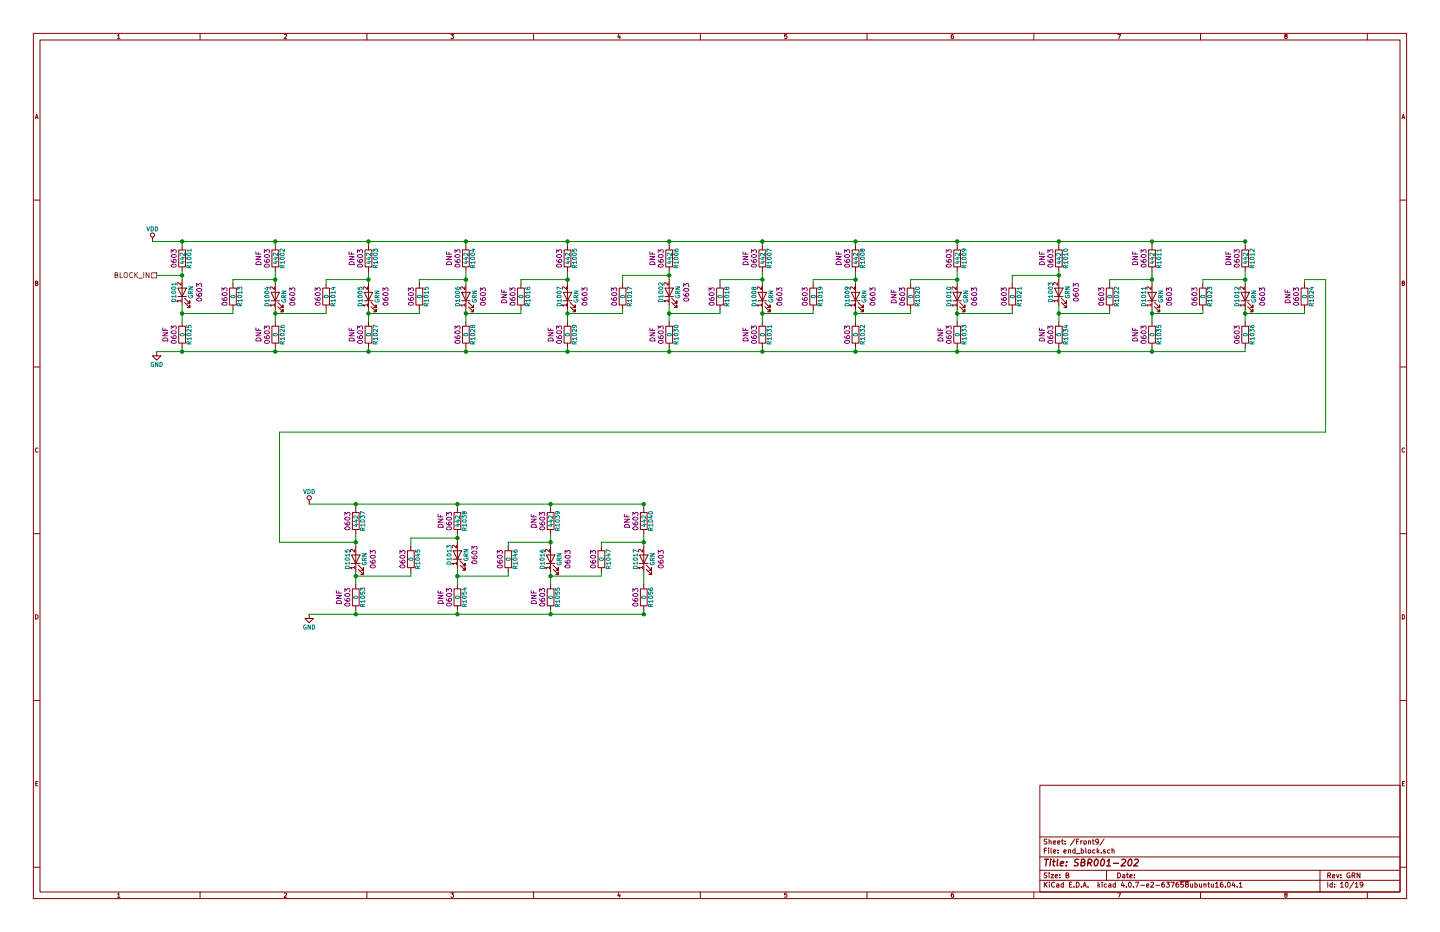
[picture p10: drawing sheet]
<svg xmlns="http://www.w3.org/2000/svg" width="432mm" height="279mm" viewBox="0 0 432 279" stroke-linecap="round" stroke-linejoin="round" font-family="sans-serif">
<g fill="none" stroke="#840000" stroke-width=".3">
<path d="M10 10h411.8v259.4h-411.8zM12 12h407.8v255.4h-407.8zM35.3 10.6l.3-.3v1.3M35.3 11.6h.7M60 10v2M85.2 10.4l.5-.1 .3 .3-.8 1h.8M110 10v2M135.2 10.3h.8l-.4 .5 .4 .2-.1 .5h-.7M160 10v2M185.5 10.2l-.3 1h.8M185.9 10.7v.9M210 10v2"/>
<path d="M235.9 10.3h-.6v.6l.6-.1 .1 .5-.3 .3-.4-.1M260 10v2M285.9 10.3l-.6 .3-.1 .7 .3 .3 .4-.1v-.7h-.4l-.3 .2M310 10v2M335.2 10.3h.8l-.5 1.3M360 10v2M385.5 10.8l-.3-.2 .3-.3h.4v.4a.5 .5 0 0 0-.5 .2 .5 .5 0 0 0 0 .6l.3 .1 .3-.3-.3-.5M410 10v2M10.6 35.6l.4-1.3 .4 1.3M10.7 35.2h.6M420.4 35.6l.4-1.3 .4 1.3M420.5 35.2h.6"/>
<path d="M10 60h2M419.8 60h2M45.7 71.1v1.3M53.6 74.9h2v5.1h-2zM54.6 73.7v1.2M81.5 74.9h2.1v5.1h-2.1zM82.5 73.7v1.2M109.5 74.9h2v5.1h-2zM110.5 73.7v1.2M138.7 74.9h2v5.1h-2zM139.7 73.7v1.2M169.2 74.9h2v5.1h-2z"/>
<path d="M170.2 73.7v1.2M199.6 74.9h2.1v5.1h-2.1zM200.7 73.7v1.2M227.6 74.9h2v5.1h-2zM228.6 73.7v1.2M255.5 74.9h2.1v5.1h-2.1zM256.5 73.7v1.2M286 74.9h2v5.1h-2zM287 73.7v1.2M316.5 74.9h2v5.1h-2zM317.5 73.7v1.2M344.4 74.9h2.1v5.1h-2.1z"/>
<path d="M345.4 73.7v1.2M372.4 74.9h2v5.1h-2zM373.4 73.7v1.2M10.7 84.9l.5-.1 .1-.4-.6-.1v1.3h.5l.2-.5-.3-.2M53.3 86.4h2.6l-1.3 2.5zM53.3 88.9h2.6M53.6 97.8h2v5.1h-2zM54.3 90.2h-1.3l.4 .3M54.3 84.7v.8l-.9-.8-.4 .3 .1 .4M54.3 89.8v.7M54.6 80v1.3M54.6 83.8v7.6"/>
<path d="M54.6 96.5v1.3M55.4 90.7l1.5 1.5v-.8v.8h-.8M55.4 89.4l1.5 1.5v-.7v.7h-.8M68.8 86.4h2.1v5h-2.1zM69.8 85.1v1.3M69.8 91.4v1.3M81.3 87.6h2.5l-1.3 2.6zM81.3 90.2h2.5M81.5 97.8h2.1v5.1h-2.1zM82.2 91.4h-1.2l.3 .4M82.2 86v.8l-.9-.8-.3 .2 .1 .5M82.2 91.1v.7"/>
<path d="M82.5 80v1.3M82.5 85.1v7.6M82.5 96.5v1.3M83.3 91.9l1.5 1.6v-.8v.8h-.7M83.3 90.7l1.5 1.5v-.8v.8h-.7M96.8 86.4h2v5h-2zM97.8 85.1v1.3M97.8 91.4v1.3M109.2 87.6h2.6l-1.3 2.6zM109.2 90.2h2.6M109.5 97.8h2v5.1h-2zM110.2 91.4h-1.3l.4 .4"/>
<path d="M110.2 86v.8l-.9-.8-.4 .2 .1 .5M110.2 91.1v.7M110.5 80v1.3M110.5 85.1v7.6M110.5 96.5v1.3M111.3 91.9l1.5 1.6v-.8v.8h-.8M111.3 90.7l1.5 1.5v-.8v.8h-.8M124.7 86.4h2v5h-2zM125.7 85.1v1.3M125.7 91.4v1.3M138.4 87.6h2.6l-1.3 2.6zM138.4 90.2h2.6"/>
<path d="M138.7 97.8h2v5.1h-2zM139.4 91.4h-1.3l.4 .4M139.4 86v.8l-.9-.8-.4 .2 .1 .5M139.4 91.1v.7M139.7 80v1.3M139.7 85.1v7.6M139.7 96.5v1.3M140.5 91.9l1.5 1.6v-.8v.8h-.8M140.5 90.7l1.5 1.5v-.8v.8h-.8M155.2 86.4h2v5h-2zM156.2 85.1v1.3M156.2 91.4v1.3"/>
<path d="M168.9 87.6h2.5l-1.2 2.6zM168.9 90.2h2.5M169.2 97.8h2v5.1h-2zM169.9 91.4h-1.3l.4 .4M169.9 86v.8l-.9-.8-.4 .2 .1 .5M169.9 91.1v.7M170.2 80v1.3M170.2 85.1v7.6M170.2 96.5v1.3M170.9 91.9l1.6 1.6v-.8v.8h-.8M170.9 90.7l1.6 1.5v-.8v.8h-.8M185.7 86.4h2v5h-2z"/>
<path d="M186.7 85.1v1.3M186.7 91.4v1.3M199.4 86.4h2.5l-1.2 2.5zM199.4 88.9h2.5M199.6 97.8h2.1v5.1h-2.1zM200.4 90.2h-1.3l.3 .3M200.4 84.7v.8l-1-.8-.3 .3 .1 .4M200.4 89.8v.7M200.7 80v1.3M200.7 83.8v7.6M200.7 96.5v1.3M201.4 90.7l1.5 1.5v-.8v.8h-.7"/>
<path d="M201.4 89.4l1.5 1.5v-.7v.7h-.7M214.9 86.4h2v5h-2zM215.9 85.1v1.3M215.9 91.4v1.3M227.3 87.6h2.6l-1.3 2.6zM227.3 90.2h2.6M227.6 97.8h2v5.1h-2zM228.3 91.4h-1.3l.4 .4M228.3 86v.8l-.9-.8-.4 .2 .1 .5M228.3 91.1v.7M228.6 80v1.3M228.6 85.1v7.6"/>
<path d="M228.6 96.5v1.3M229.4 91.9l1.5 1.6v-.8v.8h-.8M229.4 90.7l1.5 1.5v-.8v.8h-.8M242.8 86.4h2.1v5h-2.1zM243.8 85.1v1.3M243.8 91.4v1.3M255.3 87.6h2.5l-1.3 2.6zM255.3 90.2h2.5M255.5 97.8h2.1v5.1h-2.1zM256.2 91.4h-1.2l.3 .4M256.2 86v.8l-.9-.8-.3 .2 .1 .5M256.2 91.1v.7"/>
<path d="M256.5 80v1.3M256.5 85.1v7.6M256.5 96.5v1.3M257.3 91.9l1.5 1.6v-.8v.8h-.7M257.3 90.7l1.5 1.5v-.8v.8h-.7M272 86.4h2.1v5h-2.1zM273 85.1v1.3M273 91.4v1.3M285.7 87.6h2.6l-1.3 2.6zM285.7 90.2h2.6M286 97.8h2v5.1h-2zM286.7 91.4h-1.3l.4 .4"/>
<path d="M286.7 86v.8l-.9-.8-.4 .2 .1 .5M286.7 91.1v.7M287 80v1.3M287 85.1v7.6M287 96.5v1.3M287.8 91.9l1.5 1.6v-.8v.8h-.8M287.8 90.7l1.5 1.5v-.8v.8h-.8M302.5 86.4h2v5h-2zM303.5 85.1v1.3M303.5 91.4v1.3M316.2 86.4h2.6l-1.3 2.5zM316.2 88.9h2.6"/>
<path d="M316.5 97.8h2v5.1h-2zM317.2 90.2h-1.3l.4 .3M317.2 84.7v.8l-.9-.8-.4 .3 .1 .4M317.2 89.8v.7M317.5 80v1.3M317.5 83.8v7.6M317.5 96.5v1.3M318.3 90.7l1.5 1.5v-.8v.8h-.8M318.3 89.4l1.5 1.5v-.7v.7h-.8M331.7 86.4h2.1v5h-2.1zM332.7 85.1v1.3M332.7 91.4v1.3"/>
<path d="M344.2 87.6h2.5l-1.3 2.6zM344.2 90.2h2.5M344.4 97.8h2.1v5.1h-2.1zM345.1 91.4h-1.2l.3 .4M345.1 86v.8l-.9-.8-.3 .2 .1 .5M345.1 91.1v.7M345.4 80v1.3M345.4 85.1v7.6M345.4 96.5v1.3M346.2 91.9l1.5 1.6v-.8v.8h-.7M346.2 90.7l1.5 1.5v-.8v.8h-.7M359.7 86.4h2v5h-2z"/>
<path d="M360.7 85.1v1.3M360.7 91.4v1.3M372.1 87.6h2.5l-1.2 2.6zM372.1 90.2h2.5M372.4 97.8h2v5.1h-2zM373.1 91.4h-1.3l.4 .4M373.1 86v.8l-.9-.8-.4 .2 .1 .5M373.1 91.1v.7M373.4 80v1.3M373.4 85.1v7.6M373.4 96.5v1.3M374.1 91.9l1.6 1.6v-.8v.8h-.8"/>
<path d="M374.1 90.7l1.6 1.5v-.8v.8h-.8M390.1 86.4h2.1v5h-2.1zM391.2 85.1v1.3M391.2 91.4v1.3M420.5 84.9l.5-.1 .1-.4-.6-.1v1.3h.5l.2-.5-.3-.2M10 110h2M47 105.4v1.3h1.3l-1.3 1.3-1.3-1.3h1.3M54.6 102.9v1.2M82.5 102.9v1.2M110.5 102.9v1.2M139.7 102.9v1.2M170.2 102.9v1.2"/>
<path d="M200.7 102.9v1.2M228.6 102.9v1.2M256.5 102.9v1.2M287 102.9v1.2M317.5 102.9v1.2M345.4 102.9v1.2M373.4 102.9v1.2M419.8 110h2M11.4 134.4a.58 .58 0 0 0-.8 .5 .58 .58 0 0 0 .8 .6M421.2 134.4a.58 .58 0 0 0-.8 .5 .58 .58 0 0 0 .8 .6M10 160h2M92.7 149.9v1.2"/>
<path d="M105.7 153.7h2v5.1h-2zM106.7 152.4v1.3M106.7 158.8v1.2M136.1 153.7h2.1v5.1h-2.1zM137.2 152.4v1.3M137.2 158.8v1.2M164.1 153.7h2v5.1h-2zM165.1 152.4v1.3M165.1 158.8v1.2M192 153.7h2.1v5.1h-2.1zM193 152.4v1.3M193 158.8v1.2"/>
<path d="M419.8 160h2M105.4 166.4h2.5l-1.2 2.5zM105.4 168.9h2.5M105.7 176.5h2v5.1h-2zM106.4 170.2h-1.3l.4 .3M106.4 164.7v.8l-.9-.8-.4 .3 .1 .5M106.4 169.8v.7M106.7 163.8v7.7M106.7 175.3v1.2M107.4 170.7l1.6 1.5v-.7v.7h-.8M107.4 169.4l1.6 1.5v-.7v.7h-.8M122.2 165.1h2v5.1h-2z"/>
<path d="M123.2 163.8v1.3M123.2 170.2v1.3M135.9 165.1h2.5l-1.2 2.5zM135.9 167.6h2.5M136.1 176.5h2.1v5.1h-2.1zM136.9 168.9h-1.3l.3 .4M136.9 163.5v.8l-1-.8-.3 .2 .1 .5M136.9 168.6v.7M137.2 162.6v7.6M137.2 175.3v1.2M137.9 169.4l1.5 1.5v-.7v.7h-.7M137.9 168.1l1.5 1.6v-.8v.8h-.7"/>
<path d="M151.4 165.1h2v5.1h-2zM152.4 163.8v1.3M152.4 170.2v1.3M163.8 166.4h2.6l-1.3 2.5zM163.8 168.9h2.6M164.1 176.5h2v5.1h-2zM164.8 170.2h-1.3l.4 .3M164.8 164.7v.8l-.9-.8-.4 .3 .1 .5M164.8 169.8v.7M165.1 163.8v7.7M165.1 175.3v1.2M165.9 170.7l1.5 1.5v-.7v.7h-.8"/>
<path d="M165.9 169.4l1.5 1.5v-.7v.7h-.8M179.3 165.1h2.1v5.1h-2.1zM180.3 163.8v1.3M180.3 170.2v1.3M191.8 166.4h2.5l-1.3 2.5zM191.8 168.9h2.5M192 176.5h2.1v5.1h-2.1zM192.7 170.2h-1.2l.3 .3M192.7 164.7v.8l-.9-.8-.3 .3 .1 .5M192.7 169.8v.7M193 163.8v7.7M193 175.3v1.2"/>
<path d="M193.8 170.7l1.5 1.5v-.7v.7h-.7M193.8 169.4l1.5 1.5v-.7v.7h-.7M10.7 184.3a.65 .65 0 0 1 .7 .6 .65 .65 0 0 1-.7 .7zM92.7 184.2v1.2h1.3l-1.3 1.3-1.3-1.3h1.3M106.7 181.6v1.3M137.2 181.6v1.3M165.1 181.6v1.3M193 181.6v1.3M420.5 184.3a.65 .65 0 0 1 .7 .6 .65 .65 0 0 1-.7 .7zM10 210h2M419.8 210h2M10.7 234.9h.5"/>
<path d="M11.3 234.3h-.6v1.3h.6M311.8 235.4h108v32h-108zM420.5 234.9h.5M421.1 234.3h-.6v1.3h.6M10 260h2M311.8 256.9h108M311.8 250.9h108M313.2 255h.5M313.9 254.3h-.7v1.5M313.9 251.6l-.7 .1a.64 .64 0 0 0 .7 .8l-.1 .5h-.7M314.5 254.3v.1M314.5 254.8v1"/>
<path d="M314.6 252.2l.6-.1v1M314.6 251.6v1.5M315.2 254.3v1.2l.2 .3M315.8 252.6l.8-.2-.1-.3h-.4l-.3 .2 .1 .7h.6M315.9 255.3l.7-.2-.1-.3h-.4l-.2 .2 .1 .7h.5M317.1 252.6l.8-.2-.1-.3h-.4l-.3 .2 .1 .7h.6M317.2 255.6v.2M317.2 254.8v.2M318.3 252.1h.6M318.5 251.6v1.3l.4 .2M319 255.3l.7-.2v-.3h-.4l-.3 .2 .1 .7h.6M319.4 252.9v.2"/>
<path d="M319.4 252.1v.2M320.4 254.9l.6-.1v1M320.4 254.8v1M322.3 251.5l-1.3 1.9M322.4 254.8h-.5l-.2 .2v.6l.7 .1M322.4 254.3v1.5M322.7 255.9h1.2M322.8 252.3h.5M323.5 251.6h-.7v1.5M324.1 252.1v1M324.2 254.8h.5l.2 .2-.1 .7h-.6M324.2 254.3v1.5"/>
<path d="M324.5 252.1l-.4 .2M325 252.2h.7l-.1 .8-.6-.1zM325.6 254.3v1.2l.2 .3M326.4 254.9h.6l-.1 .8-.5-.1zM326.4 252.2l.6-.1v1M326.4 252.1v1M327.5 252.1h.6M327.7 251.6v1.3l.4 .2M328.3 254.8h-.4l-.3 .2 .1 .6 .6 .1M329 254.3v1.5M329.2 255.2l.4 .6M329.4 252.2l-.3 .3-.4-.1-.1-.7 .5-.1 .3 .2-.2 1.1-.5 .2"/>
<path d="M329.6 254.8l-.6 .5M330.2 255.6v.2M331.1 251.5l-1.3 1.9M331.4 254.8h-.3l-.2 .2v.2l.5 .1v.4h-.5M332.8 254.8h-.4l-.3 .2 .1 .6 .6 .1M333.5 254.9l.5-.1 .1 1M333.5 254.3v1.5M419.8 260h2M35.3 268l.3-.3v1.3M35.3 269h.7M60 267.4v2M85.2 267.8l.5-.1 .3 .3-.8 1h.8"/>
<path d="M110 267.4v2M135.2 267.7h.8l-.4 .5 .4 .2-.1 .5h-.7M160 267.4v2M185.5 267.6l-.3 1h.8M185.9 268.1v.9M210 267.4v2M235.9 267.7h-.6v.6l.6-.1 .1 .5-.3 .3-.4-.1M260 267.4v2M285.9 267.7l-.6 .3-.1 .7 .3 .3 .4-.1v-.7h-.4l-.3 .2M310 267.4v2M311.8 263.9h108M311.8 260.9h108"/>
<path d="M313.2 264.5v1.5M313.4 265.1l.6 .9M313.9 261.7l-.7 .1a.64 .64 0 0 0 .7 .8l-.1 .5h-.7M314 264.5l-.8 .8M314.6 261.7v.1M314.6 262.2v1M314.7 264.5v.1M314.7 265v1M315.1 262.2h.8l-.8 1h.8M316.2 264.6a.67 .67 0 0 0-.9 .6 .67 .67 0 0 0 .9 .6M316.4 262.7l.7-.2v-.2l-.4-.1-.3 .2 .1 .7h.6M316.9 265h.5l.1 1"/>
<path d="M317.5 265.3l-.7 .3 .2 .4 .5-.1M317.8 263v.2M317.8 262.3v.1M318.8 265h-.4l-.3 .3 .1 .5 .6 .1M318.8 264.5v1.5M319.7 262.4l.7-.1v-.5l-.7-.1v1.5h.5l.3-.5-.3-.3M320.7 265.2h.5M321.4 264.5h-.7v1.5h.7M322 265.8v.2M322.8 264.5a.76 .76 0 0 1 .8 .7 .76 .76 0 0 1-.8 .8zM324.3 265.8v.2M324.8 266l.4-1.5 .6 1.5"/>
<path d="M324.9 265.5h.7M326.3 265.8v.2M329.3 264.5v1.5M329.4 265.4l.4 .6M329.8 265l-.5 .5M330.5 264.5v.1M330.5 265v1M331.8 260.9v3M331.8 265h-.4l-.3 .3 .1 .5 .6 .1M332.5 265h.6v1M333.1 265.3l-.7 .3 .2 .4 .5-.1M334.5 265h-.5l-.2 .3v.5l.7 .1"/>
<path d="M334.5 264.5v1.5M335.2 261.7a.76 .76 0 0 1 .8 .7 .76 .76 0 0 1-.8 .8zM335.2 267.7h.8l-.5 1.3M336.6 264.4l-.4 1.1h1M336.7 262.3h.5l.1 .9M337 265v1M337.3 262.5l-.7 .3 .2 .4 .5-.1M337.7 265.8v.2M337.8 262.2h.6M338 261.7v1.3l.4 .2M338.5 264.6l.2-.1a.72 .72 0 0 1 .6 .7 .72 .72 0 0 1-.7 .7l-.2-.5zM338.8 262.7l.7-.2-.1-.2-.4-.1-.2 .2 .1 .7h.5"/>
<path d="M339.9 265.8v.2M340.2 263v.2M340.2 262.3v.1M340.4 264.5h1.1l-.7 1.5M342 265.4h1.2M343.8 265.5l.7-.2-.1-.3h-.4l-.2 .2 .1 .7h.5M345.1 264.6l.6-.1 .2 .4-.9 1.1h.9M346.6 265.4h1.1M349.1 264.5l-.7 .3v.9l.2 .3 .5-.2v-.7l-.5-.1-.2 .3M349.7 264.5h.9l-.5 .5 .5 .2v.6h-.9M351.1 264.5h1l-.6 1.5M353.3 264.5l-.6 .3-.1 .9 .3 .3 .5-.2-.1-.7-.4-.1-.3 .3"/>
<path d="M353.8 264.2h2.8M354.8 264.5h-.7v.7l.7-.1v.7h-.7M355.8 265.1l-.3-.3 .3-.3 .5 .1v.4a.61 .61 0 0 0-.7 .2 .61 .61 0 0 0-.1 .6h.8v-.4l-.2-.3M357 265v.9l.6-.1M357.6 265v1M358.3 265h.4l.3 .3-.1 .6h-.6M358.3 264.5v1.5M359.7 265v.9l.6-.1M360 267.4v2M360.3 265v1M361 265.1l.6-.1v1M361 265v1"/>
<path d="M362.2 265h.5M362.4 264.5v1.3l.3 .2M363.2 265l.1 .9 .6-.1M363.9 265v1M364.5 264.9l.4-.4v1.5M364.5 266h.9M366.6 264.5l-.6 .3-.1 .9 .3 .3 .5-.2-.1-.7-.4-.1-.3 .3M367.4 265.8v.2M368.2 264.6l.2-.1a.72 .72 0 0 1 .5 .7 .72 .72 0 0 1-.6 .7l-.3-.5zM369.8 264.4l-.3 1.1h.9M370.2 265v1M371 265.8v.2"/>
<path d="M371.6 264.9l.4-.4v1.5M371.6 266h.9M385.5 268.2l-.3-.2 .3-.3h.4v.4a.5 .5 0 0 0-.5 .2 .5 .5 0 0 0 0 .6l.3 .1 .3-.3-.3-.5M395.8 260.9v6.5M398.1 262.5l.8-.1v-.6l-.8-.1v1.5M398.1 264.5v1.5M398.5 262.5l.5 .7M399.5 265h-.4l-.3 .3 .1 .5 .6 .1M399.5 264.5v1.5M399.6 262.7l.7-.2-.1-.2-.4-.1-.2 .2v.7h.6M400.2 265.8v.2M400.2 265v.2"/>
<path d="M400.8 262.2l.3 1 .4-1M402 264.9l.4-.4v1.5M402 266h.8M402.1 263v.2M402.1 262.3v.1M403.6 264.6l.2-.1a.72 .72 0 0 1 .5 .7 .72 .72 0 0 1-.7 .7l-.2-.5zM404.7 261.7a.69 .69 0 0 0-.9 .7 .69 .69 0 0 0 1 .6v-.5h-.3M405.4 262.5l.7-.1 .1-.6-.8-.1v1.5M405.8 262.5l.5 .7M406 264.4l-1.3 1.9M406.4 264.9l.4-.4v1.5M406.4 266h.9"/>
<path d="M407.8 261.7v1.5l-.9-1.5v1.5M408.7 265.1l-.3 .3-.4-.1-.1-.7 .5-.1 .3 .2-.2 1.1-.5 .2M410 267.4v2"/>
<circle cx="45.7" cy="70.5" r=".63"/>
<circle cx="92.7" cy="149.2" r=".63"/>
</g>
<g fill="none" stroke="#840000" stroke-width=".41">
<path d="M313.3 257.6h1.1M313.8 257.6l-.2 2M315 258.3l-.2 1.3M315.1 257.6l-.1 .2M315.7 258.3h.7M316 257.6l-.2 1.7 .5 .3M317.2 257.6l-.2 1.7 .2 .3M318 258.9l.9-.2v-.4h-.8l-.2 1 .3 .3 .5-.1M319.7 259.4v.2M319.9 258.3l-.1 .2M323.5 257.7l-.8-.1-.3 .2v.5l.8 .4 .1 .5-.4 .4-.8-.1M324.2 258.5l.9-.1 .2-.2-.1-.5-.9-.1-.2 2 1-.2 .2-.5-.4-.4"/>
<path d="M326.2 258.6l1-.1 .3-.5-.2-.3-1-.1-.2 2M326.7 258.6l.6 1M328.4 257.8l.5-.2a1.2 1.2 0 0 1-.4 2l-.3-.2-.1-.6zM330.3 257.8l.5-.2a1.2 1.2 0 0 1-.4 2l-.3-.2-.1-.6zM331.8 259.6h1.2M332 258.2l.6-.6-.2 2M333.9 258.8h1.5M336.4 257.8l.8-.2 .3 .6-1.4 1.4h1.3M338.6 257.7l.4-.1a1.2 1.2 0 0 1-.4 2 1.27 1.27 0 0 1 0-1.9zM340.2 257.8l.8-.2 .4 .6-1.5 1.4h1.3"/>
</g>
<g fill="none" stroke="#008484" stroke-width=".3">
<path d="M44 68l.4 1.2 .5-1.2M45.3 68a.64 .64 0 0 1 .7 .6 .64 .64 0 0 1-.7 .6zM46.6 68a.64 .64 0 0 1 .7 .6 .64 .64 0 0 1-.7 .6zM54.4 78.5h.9M54.4 77.2h.9M54.8 78.3v.7l-.9-.2M54.8 77.1v.7l-.9-.3M55.3 75.9v.8l-.9-.8-.4 .2 .1 .5M56.1 77.2a.69 .69 0 0 1 1.2 .3 .66 .66 0 0 1-.7 .3 .66 .66 0 0 1-.5-.5zM56.1 76a.69 .69 0 0 1 1.2 .3 .66 .66 0 0 1-.7 .3 .66 .66 0 0 1-.5-.6zM57.3 78.7h-1.3l.4 .3M57.3 75h-1.3l.4 .4"/>
<path d="M57.3 79.5l-.6 .4M57.3 74.7v.7M57.3 78.3v.7M82.3 78.5h.9M82.3 77.2h.9M82.8 78.3v.7l-.9-.2M82.8 77.1v.7l-.9-.3M83.2 75.9v.8l-.9-.8-.4 .2 .1 .5M84 77.3a.76 .76 0 0 1 1.2 .2 .66 .66 0 0 1-.7 .3 .66 .66 0 0 1-.5-.5zM84 76a.76 .76 0 0 1 1.2 .3 .66 .66 0 0 1-.7 .3 .66 .66 0 0 1-.5-.6zM85.2 78.7h-1.2l.3 .3M85.2 74.7v.7l-.9-.7-.3 .2 .1 .5"/>
<path d="M85.2 79.5l-.6 .4M85.2 78.3v.7M110.3 78.5h.9M110.3 77.2h.9M110.7 78.3v.7l-.9-.2M110.7 77.1v.7l-.9-.3M111.2 75.9v.8l-1-.8-.3 .2 .1 .5M111.9 75.4v-.7l.5 .4 .1-.4h.6v.7M112 77.3a.76 .76 0 0 1 1.2 .2 .66 .66 0 0 1-.7 .3 .66 .66 0 0 1-.5-.5zM112 76a.76 .76 0 0 1 1.2 .3 .66 .66 0 0 1-.7 .3 .66 .66 0 0 1-.5-.6zM113.2 78.7h-1.3l.4 .3M113.2 78.3v.7"/>
<path d="M113.2 79.5l-.6 .4M139.5 78.5h.9M139.5 77.2h.9M139.9 78.3v.7l-.9-.2M139.9 77.1v.7l-.9-.3M140.4 75.9v.8l-1-.8-.3 .2 .1 .5M141.2 77.3a.76 .76 0 0 1 1.2 .2 .66 .66 0 0 1-.7 .3 .66 .66 0 0 1-.5-.5zM141.2 76a.76 .76 0 0 1 1.2 .3 .66 .66 0 0 1-.7 .3 .66 .66 0 0 1-.5-.6zM141.5 74.8h.9M142 74.6v.8l-1-.3M142.4 78.7h-1.3l.4 .3M142.4 78.3v.7"/>
<path d="M142.4 79.5l-.6 .4M170 78.5h.8M170 77.2h.8M170.4 78.3v.7l-.9-.2M170.4 77.1v.7l-.9-.3M170.8 75.9v.8l-.9-.8-.3 .2 .1 .5M171.6 74.7v.6l.6 .1v-.7h.5v.7M171.7 77.3a.76 .76 0 0 1 1.2 .2 .66 .66 0 0 1-.7 .3 .66 .66 0 0 1-.5-.5zM171.7 76a.76 .76 0 0 1 1.2 .3 .66 .66 0 0 1-.7 .3 .66 .66 0 0 1-.5-.6zM172.9 78.7h-1.3l.4 .3M172.9 79.5l-.6 .4M172.9 78.3v.7"/>
<path d="M200.5 78.5h.8M200.5 77.2h.8M200.9 78.3v.7l-.9-.2M200.9 77.1v.7l-.9-.3M201.3 75.9v.8l-.9-.8-.3 .2 .1 .5M202.1 74.8l.3 .5 .7 .1 .3-.3-.2-.4-.6 .1v.3l.2 .3M202.1 77.3a.76 .76 0 0 1 1.3 .2 .66 .66 0 0 1-.7 .3 .66 .66 0 0 1-.6-.5zM202.1 76a.76 .76 0 0 1 1.3 .3 .66 .66 0 0 1-.7 .3 .66 .66 0 0 1-.6-.6zM203.4 78.7h-1.3l.3 .3M203.4 78.3v.7M203.4 79.5l-.7 .4M228.4 78.5h.9"/>
<path d="M228.4 77.2h.9M228.8 78.3v.7l-.9-.2M228.8 77.1v.7l-.9-.3M229.3 75.9v.8l-1-.8-.3 .2 .1 .5M230.1 77.3a.76 .76 0 0 1 1.2 .2 .66 .66 0 0 1-.7 .3 .66 .66 0 0 1-.5-.5zM230.1 76a.76 .76 0 0 1 1.2 .3 .66 .66 0 0 1-.7 .3 .66 .66 0 0 1-.5-.6zM231.3 78.7h-1.3l.4 .3M231.3 75.1l-1.3-.5v.8M231.3 79.5l-.6 .4M231.3 78.3v.7M256.3 78.5h.9M256.3 77.2h.9"/>
<path d="M256.8 78.3v.7l-.9-.2M256.8 77.1v.7l-.9-.3M257.2 75.9v.8l-.9-.8-.4 .2 .1 .5M258 77.3a.76 .76 0 0 1 1.2 .2 .66 .66 0 0 1-.7 .3 .66 .66 0 0 1-.5-.5zM258 76a.76 .76 0 0 1 1.2 .3 .66 .66 0 0 1-.7 .3 .66 .66 0 0 1-.5-.6zM258.5 74.9l.6-.2v.6a.52 .52 0 0 1-.6 0 .52 .52 0 0 1-.1-.6h-.3l-.1 .4 .2 .3 .3-.3M259.2 78.7h-1.2l.3 .3M259.2 78.3v.7M259.2 79.5l-.6 .4M286.8 78.5h.9M286.8 77.2h.9M287.2 78.3v.7l-.9-.2"/>
<path d="M287.2 77.1v.7l-.9-.3M287.7 75.9v.8l-.9-.8-.4 .2 .1 .5M288.5 77.3a.76 .76 0 0 1 1.2 .2 .66 .66 0 0 1-.7 .3 .66 .66 0 0 1-.5-.5zM288.5 76a.76 .76 0 0 1 1.2 .3 .66 .66 0 0 1-.7 .3 .66 .66 0 0 1-.5-.6zM289 74.7l.2 .2v.4h-.7l-.1-.4 .3-.2h.7l.3 .6M289.7 78.7h-1.3l.4 .3M289.7 79.5l-.6 .4M289.7 78.3v.7M317.3 78.5h.9M317.3 77.2h.9M317.7 78.3v.7l-.9-.2M317.7 77.1v.7l-.9-.3"/>
<path d="M318.2 75.9v.8l-1-.8-.3 .2 .1 .5M319 77.3a.76 .76 0 0 1 1.2 .2 .66 .66 0 0 1-.7 .3 .66 .66 0 0 1-.5-.5zM319 74.8a.69 .69 0 0 1 1.2 .3 .66 .66 0 0 1-.7 .3 .66 .66 0 0 1-.5-.6zM320.2 78.7h-1.3l.4 .3M320.2 76.2h-1.3l.4 .4M320.2 79.5l-.6 .4M320.2 75.9v.7M320.2 78.3v.7M345.2 78.5h.9M345.2 77.2h.9M345.7 78.3v.7l-.9-.2M345.7 77.1v.7l-.9-.3"/>
<path d="M346.1 75.9v.8l-.9-.8-.4 .2 .1 .5M346.9 77.3a.76 .76 0 0 1 1.2 .2 .66 .66 0 0 1-.7 .3 .66 .66 0 0 1-.5-.5zM348.1 78.7h-1.2l.3 .3M348.1 76.2h-1.2l.3 .4M348.1 75h-1.2l.3 .4M348.1 79.5l-.6 .4M348.1 74.7v.7M348.1 75.9v.7M348.1 78.3v.7M373.2 78.5h.8M373.2 77.2h.8M373.6 78.3v.7l-.9-.2"/>
<path d="M373.6 77.1v.7l-.9-.3M374 75.9v.8l-.9-.8-.3 .2 .1 .5M374.9 77.3a.76 .76 0 0 1 1.2 .2 .66 .66 0 0 1-.7 .3 .66 .66 0 0 1-.5-.5zM376.1 78.7h-1.3l.4 .3M376.1 76.2h-1.3l.4 .4M376.1 74.7v.7l-.9-.7-.4 .2 .1 .5M376.1 75.9v.7M376.1 78.3v.7M376.1 79.5l-.6 .4M51.5 89.9a.69 .69 0 0 1 .8-.2 .69 .69 0 0 1 .4 .7h-1.2zM51.5 86.2a.76 .76 0 0 1 1.2 .3 .66 .66 0 0 1-.7 .3 .66 .66 0 0 1-.5-.6zM51.6 87.4a.69 .69 0 0 1 1.1 .3 .66 .66 0 0 1-.7 .3 .66 .66 0 0 1-.5-.6z"/>
<path d="M52.7 88.8h-1.2l.3 .4M52.7 85.2h-1.2l.3 .3M52.7 84.8v.7M52.7 88.5v.7M56 97.6v.6h.6v-.6h.6v.6M56.5 86h1.3l-1.3 .7h1.3M56.6 88.6a.57 .57 0 0 0 .6 .7 .57 .57 0 0 0 .5-.8h-.4v.3M56.7 80.2l-.1-.6h-.5l-.1 .6h1.3M57.2 88l-.1-.6-.5-.1-.1 .7h1.3M57.3 98.7v.8l-.9-.8-.4 .3 .1 .4M57.8 87.3l-.6 .4M69.3 88.7a.76 .76 0 0 1 1.2 .3 .66 .66 0 0 1-.7 .3 .66 .66 0 0 1-.5-.6z"/>
<path d="M71.3 86.9v-.8l.5 .4 .1-.4h.5v.8M71.3 88.7a.76 .76 0 0 1 1.2 .3 .66 .66 0 0 1-.7 .3 .66 .66 0 0 1-.5-.6zM71.9 91.7v-.6l-.5-.1-.1 .7h1.2M72.5 90.1h-1.2l.3 .3M72.5 87.7h-1.2l.3 .3M72.5 91l-.6 .4M72.5 87.3v.7M72.5 89.7v.7M79.5 91.2a.69 .69 0 0 1 .7-.2 .69 .69 0 0 1 .5 .7h-1.3zM79.5 88.7a.76 .76 0 0 1 1.2 .3 .66 .66 0 0 1-.7 .3 .66 .66 0 0 1-.5-.6zM79.5 87.5a.76 .76 0 0 1 1.2 .2 .66 .66 0 0 1-.7 .3 .66 .66 0 0 1-.5-.5zM79.8 86.2h.9"/>
<path d="M80.2 86v.8l-.9-.3M80.7 90.1h-1.3l.4 .3M80.7 89.7v.7M84 97.6l.3 .6h.7l.2-.2-.1-.4h-.6v.4l.2 .2M84.5 87.3h1.3l-1.3 .7h1.3M84.5 89.9a.57 .57 0 0 0 .6 .7 .57 .57 0 0 0 .5-.8h-.4v.2M84.6 80.2v-.6h-.5l-.1 .6h1.2M85.1 89.3v-.7h-.5l-.1 .7h1.3M85.2 98.7v.8l-.9-.8-.3 .3 .1 .4M85.8 88.5l-.7 .5M97.2 88.7a.76 .76 0 0 1 1.3 .3 .66 .66 0 0 1-.7 .3 .66 .66 0 0 1-.6-.6zM99.3 88.7a.76 .76 0 0 1 1.2 .3 .66 .66 0 0 1-.7 .3 .66 .66 0 0 1-.5-.6z"/>
<path d="M99.6 86.2h.9M99.9 91.7l-.1-.6-.5-.1-.1 .7h1.3M100.1 86v.8l-1-.3M100.5 90.1h-1.3l.4 .3M100.5 87.7h-1.3l.4 .3M100.5 91l-.6 .4M100.5 87.3v.7M100.5 89.7v.7M107.3 86.1v.6l.6 .1v-.7h.6v.7M107.4 91.2a.69 .69 0 0 1 .8-.2 .69 .69 0 0 1 .4 .7h-1.3zM107.4 88.7a.76 .76 0 0 1 1.2 .3 .66 .66 0 0 1-.7 .3 .66 .66 0 0 1-.5-.6zM107.4 87.5a.76 .76 0 0 1 1.2 .2 .66 .66 0 0 1-.7 .3 .66 .66 0 0 1-.5-.5z"/>
<path d="M108.6 90.1h-1.3l.4 .3M108.6 89.7v.7M112.4 87.3h1.3l-1.3 .7h1.3M112.5 89.9a.57 .57 0 0 0 .6 .7 .57 .57 0 0 0 .5-.8h-.5v.2M112.6 80.2l-.1-.6h-.5l-.1 .6h1.3M113.1 89.3l-.1-.7h-.5l-.1 .7h1.3M113.2 98.7v.8l-.9-.8-.4 .3 .1 .4M113.2 98l-1.3-.5v.8M113.7 88.5l-.6 .5M125.2 88.7a.76 .76 0 0 1 1.2 .3 .66 .66 0 0 1-.7 .3 .66 .66 0 0 1-.5-.6zM127.2 86.1v.6l.5 .1v-.7h.6v.7M127.2 88.7a.76 .76 0 0 1 1.2 .3 .66 .66 0 0 1-.7 .3 .66 .66 0 0 1-.5-.6z"/>
<path d="M127.8 91.7l-.1-.6-.4-.1-.1 .7h1.2M128.4 90.1h-1.2l.3 .3M128.4 87.7h-1.2l.3 .3M128.4 91l-.6 .4M128.4 87.3v.7M128.4 89.7v.7M136.6 86.2l.3 .5 .7 .1 .2-.2-.1-.5-.6 .1-.1 .4 .3 .2M136.6 91.2a.69 .69 0 0 1 .8-.2 .69 .69 0 0 1 .4 .7h-1.2zM136.6 88.7a.76 .76 0 0 1 1.2 .3 .66 .66 0 0 1-.7 .3 .66 .66 0 0 1-.5-.6zM136.6 87.5a.76 .76 0 0 1 1.2 .2 .66 .66 0 0 1-.7 .3 .66 .66 0 0 1-.5-.5zM137.8 90.1h-1.2l.3 .3M137.8 89.7v.7"/>
<path d="M141.6 87.3h1.3l-1.3 .7h1.3M141.7 97.7l.6-.1v.6a.52 .52 0 0 1-.6-.1 .52 .52 0 0 1-.2-.5h-.3l-.1 .4 .3 .2 .3-.2M141.7 89.9a.57 .57 0 0 0 .6 .7 .57 .57 0 0 0 .5-.8h-.5v.2M141.8 80.2l-.1-.6h-.5l-.1 .6h1.3M142.3 89.3l-.1-.7h-.5l-.1 .7h1.3M142.4 98.7v.8l-.9-.8-.4 .3 .1 .4M142.9 88.5l-.6 .5M155.7 88.7a.76 .76 0 0 1 1.2 .3 .66 .66 0 0 1-.7 .3 .66 .66 0 0 1-.5-.6zM157.6 86.2l.3 .5 .7 .1 .3-.2-.1-.5-.6 .1-.1 .4 .2 .2M157.7 88.7a.76 .76 0 0 1 1.2 .3 .66 .66 0 0 1-.7 .3 .66 .66 0 0 1-.5-.6zM158.3 91.7l-.1-.6-.5-.1-.1 .7h1.3M158.9 90.1h-1.3l.4 .3"/>
<path d="M158.9 87.7h-1.3l.4 .3M158.9 91l-.6 .4M158.9 87.3v.7M158.9 89.7v.7M167.1 91.2a.69 .69 0 0 1 .8-.2 .69 .69 0 0 1 .4 .7h-1.3zM167.1 88.7a.76 .76 0 0 1 1.2 .3 .66 .66 0 0 1-.7 .3 .66 .66 0 0 1-.5-.6zM167.1 87.5a.76 .76 0 0 1 1.2 .2 .66 .66 0 0 1-.7 .3 .66 .66 0 0 1-.5-.5zM168.3 90.1h-1.3l.4 .3M168.3 86.6l-1.3-.6v.9M168.3 89.7v.7M172.1 87.3h1.3l-1.3 .7h1.3M172.1 97.5l.3 .2-.1 .4-.6 .1-.1-.5 .2-.2 .8 .1 .3 .5"/>
<path d="M172.2 89.9a.57 .57 0 0 0 .5 .7 .57 .57 0 0 0 .6-.8h-.5v.2M172.3 80.2l-.1-.6h-.5l-.1 .6h1.3M172.8 89.3l-.1-.7h-.5l-.1 .7h1.3M172.9 98.7v.8l-.9-.8-.4 .3 .1 .4M173.4 88.5l-.6 .5M186.1 88.7a.76 .76 0 0 1 1.3 .3 .66 .66 0 0 1-.7 .3 .66 .66 0 0 1-.6-.6zM188.2 88.7a.76 .76 0 0 1 1.2 .3 .66 .66 0 0 1-.7 .3 .66 .66 0 0 1-.5-.6zM188.8 91.7l-.1-.6-.5-.1-.1 .7h1.3M189.4 90.1h-1.3l.4 .3M189.4 87.7h-1.3l.4 .3M189.4 86.6l-1.3-.6v.9M189.4 91l-.6 .4"/>
<path d="M189.4 87.3v.7M189.4 89.7v.7M197.6 87.4a.76 .76 0 0 1 1.2 .3 .66 .66 0 0 1-.7 .3 .66 .66 0 0 1-.5-.6zM197.6 86.2a.76 .76 0 0 1 1.2 .3 .66 .66 0 0 1-.7 .3 .66 .66 0 0 1-.5-.6zM197.7 89.8a.67 .67 0 0 1 .7-.1 .67 .67 0 0 1 .4 .7h-1.3zM198.8 88.8h-1.3l.4 .4M198.8 84.8v.8l-.9-.8-.4 .2 .1 .5M198.8 88.5v.7M202.1 99.5v-.8l.5 .5 .1-.4h.5v.7M202.1 97.7a.76 .76 0 0 1 1.3 .2 .66 .66 0 0 1-.7 .3 .66 .66 0 0 1-.6-.5zM202.6 86h1.3l-1.3 .7h1.3M202.6 88.6a.57 .57 0 0 0 .6 .7 .57 .57 0 0 0 .5-.8h-.4v.3"/>
<path d="M202.7 80.2v-.6h-.5l-.1 .6h1.3M203.3 88l-.1-.6-.5-.1-.1 .7h1.3M203.9 87.3l-.6 .4M215.3 88.7a.76 .76 0 0 1 1.3 .3 .66 .66 0 0 1-.7 .3 .66 .66 0 0 1-.6-.6zM217.4 88.7a.76 .76 0 0 1 1.2 .3 .66 .66 0 0 1-.7 .3 .66 .66 0 0 1-.5-.6zM217.9 86.3l.6-.2v.6a.52 .52 0 0 1-.6 0 .52 .52 0 0 1-.2-.6h-.3l-.1 .5 .3 .2 .3-.2M218 91.7l-.1-.6-.5-.1-.1 .7h1.3M218.6 90.1h-1.3l.4 .3M218.6 87.7h-1.3l.4 .3M218.6 91l-.6 .4M218.6 87.3v.7M218.6 89.7v.7"/>
<path d="M225.5 91.2a.69 .69 0 0 1 .8-.2 .69 .69 0 0 1 .4 .7h-1.2zM225.5 88.7a.76 .76 0 0 1 1.2 .3 .66 .66 0 0 1-.7 .3 .66 .66 0 0 1-.5-.6zM225.5 87.5a.76 .76 0 0 1 1.2 .2 .66 .66 0 0 1-.7 .3 .66 .66 0 0 1-.5-.5zM226 86.3l.6-.2v.6a.52 .52 0 0 1-.6 0 .52 .52 0 0 1-.1-.6h-.3l-.1 .5 .2 .2 .3-.2M226.7 90.1h-1.2l.3 .3M226.7 89.7v.7M230 99.5v-.8l.5 .5 .1-.4h.6v.7M230.5 87.3h1.3l-1.3 .7h1.3M230.6 89.9a.57 .57 0 0 0 .6 .7 .57 .57 0 0 0 .5-.8h-.5v.2M230.7 80.2l-.1-.6h-.5l-.1 .6h1.3M231.2 89.3l-.1-.7h-.5l-.1 .7h1.3M231.3 97.9h-1.3l.4 .3"/>
<path d="M231.3 97.5v.7M231.8 88.5l-.6 .5M243.3 88.7a.76 .76 0 0 1 1.2 .3 .66 .66 0 0 1-.7 .3 .66 .66 0 0 1-.5-.6zM245.4 88.6a.69 .69 0 0 1 1.1 .4 .66 .66 0 0 1-.7 .3 .66 .66 0 0 1-.5-.6zM245.8 86.1l.2 .2v.4h-.6l-.1-.4 .2-.2h.7l.3 .6M245.9 91.7l-.1-.6-.4-.1-.1 .7h1.2M246.5 90.1h-1.2l.3 .3M246.5 87.7h-1.2l.3 .3M246.5 91l-.6 .4M246.5 87.3v.7M246.5 89.7v.7M253.4 91.2a.69 .69 0 0 1 .8-.2 .69 .69 0 0 1 .5 .7h-1.3z"/>
<path d="M253.4 88.7a.76 .76 0 0 1 1.3 .3 .66 .66 0 0 1-.7 .3 .66 .66 0 0 1-.6-.6zM253.4 87.5a.76 .76 0 0 1 1.3 .2 .66 .66 0 0 1-.7 .3 .66 .66 0 0 1-.6-.5zM253.9 86.1l.3 .2-.1 .4h-.6l-.1-.4 .2-.2h.8l.3 .6M254.7 90.1h-1.3l.3 .3M254.7 89.7v.7M258 99.5v-.8l.4 .5 .1-.4h.6v.7M258.5 87.3h1.2l-1.2 .7h1.2M258.5 89.9a.57 .57 0 0 0 .6 .7 .57 .57 0 0 0 .5-.8h-.4v.2M258.6 80.2l-.1-.6h-.4l-.1 .6h1.2M259.1 89.3v-.7h-.5l-.1 .7h1.2M259.2 97.5v.8l-.9-.8-.3 .2 .1 .5M259.7 88.5l-.6 .5"/>
<path d="M272.5 88.7a.76 .76 0 0 1 1.2 .3 .66 .66 0 0 1-.7 .3 .66 .66 0 0 1-.5-.6zM274.5 88.7a.76 .76 0 0 1 1.2 .3 .66 .66 0 0 1-.7 .3 .66 .66 0 0 1-.5-.6zM274.5 86.3a.76 .76 0 0 1 1.2 .2 .66 .66 0 0 1-.7 .3 .66 .66 0 0 1-.5-.5zM275.1 91.7v-.6l-.5-.1-.1 .7h1.2M275.7 90.1h-1.2l.3 .3M275.7 87.3v.8l-.9-.8-.3 .2 .1 .5M275.7 91l-.6 .4M275.7 89.7v.7M283.9 91.2a.69 .69 0 0 1 .8-.2 .69 .69 0 0 1 .4 .7h-1.2zM283.9 88.7a.76 .76 0 0 1 1.2 .3 .66 .66 0 0 1-.7 .3 .66 .66 0 0 1-.5-.6zM283.9 86.3a.76 .76 0 0 1 1.2 .2 .66 .66 0 0 1-.7 .3 .66 .66 0 0 1-.5-.5zM285.1 90.1h-1.2l.3 .3"/>
<path d="M285.1 87.7h-1.2l.3 .3M285.1 87.3v.7M285.1 89.7v.7M288.4 99.5v-.8l.5 .5 .1-.4h.6v.7M288.4 98.3v-.8l.5 .4 .1-.3h.6v.7M289 87.3h1.2l-1.2 .7h1.2M289 89.9a.57 .57 0 0 0 .6 .7 .57 .57 0 0 0 .5-.8h-.4v.2M289.1 80.2l-.1-.6h-.5l-.1 .6h1.3M289.6 89.3l-.1-.7h-.4l-.1 .7h1.2M290.2 88.5l-.6 .5M303 88.7a.69 .69 0 0 1 1.2 .3 .66 .66 0 0 1-.7 .3 .66 .66 0 0 1-.5-.6zM305 88.7a.76 .76 0 0 1 1.2 .3 .66 .66 0 0 1-.7 .3 .66 .66 0 0 1-.5-.6z"/>
<path d="M305.6 91.7l-.1-.6-.4-.1-.1 .7h1.2M306.2 90.1h-1.2l.3 .3M306.2 87.3v.8l-.9-.8-.3 .2 .1 .5M306.2 86.4h-1.2l.3 .4M306.2 91l-.6 .4M306.2 86.1v.7M306.2 89.7v.7M314.4 85.6v-.8l.4 .4 .1-.3h.6v.7M314.4 89.9a.69 .69 0 0 1 .8-.2 .69 .69 0 0 1 .4 .7h-1.2zM314.4 87.4a.76 .76 0 0 1 1.2 .3 .66 .66 0 0 1-.7 .3 .66 .66 0 0 1-.5-.6zM314.5 86.2a.69 .69 0 0 1 1.1 .3 .66 .66 0 0 1-.7 .3 .66 .66 0 0 1-.5-.6zM315.6 88.8h-1.2l.3 .4"/>
<path d="M315.6 88.5v.7M318.9 99.5v-.8l.5 .5 .1-.4h.6v.7M319.3 97.6h.9M319.4 86h1.3l-1.3 .7h1.3M319.5 88.6a.57 .57 0 0 0 .6 .7 .57 .57 0 0 0 .5-.8h-.5v.3M319.6 80.2l-.1-.6h-.5l-.1 .6h1.3M319.8 97.5v.7l-1-.3M320.1 88l-.1-.6-.5-.1-.1 .7h1.3M320.7 87.3l-.6 .4M332.2 88.7a.76 .76 0 0 1 1.2 .3 .66 .66 0 0 1-.7 .3 .66 .66 0 0 1-.5-.6zM334.2 88.7a.76 .76 0 0 1 1.2 .3 .66 .66 0 0 1-.7 .3 .66 .66 0 0 1-.5-.6zM334.8 91.7l-.1-.6-.4-.1-.1 .7h1.2"/>
<path d="M335.4 90.1h-1.2l.3 .3M335.4 87.3v.8l-.9-.8-.3 .2 .1 .5M335.4 86.1v.8l-.9-.8-.3 .2 .1 .5M335.4 91l-.6 .4M335.4 89.7v.7M342.3 91.2a.69 .69 0 0 1 .8-.2 .69 .69 0 0 1 .5 .7h-1.3zM342.3 88.7a.76 .76 0 0 1 1.3 .3 .66 .66 0 0 1-.7 .3 .66 .66 0 0 1-.6-.6zM343.6 90.1h-1.3l.3 .3M343.6 87.7h-1.3l.3 .3M343.6 86.4h-1.3l.3 .4M343.6 86.1v.7M343.6 87.3v.7"/>
<path d="M343.6 89.7v.7M346.9 99.5v-.8l.4 .5 .1-.4h.6v.7M346.9 97.6v.6h.5v-.6h.6v.6M347.4 87.3h1.2l-1.2 .7h1.2M347.4 89.9a.57 .57 0 0 0 .6 .7 .57 .57 0 0 0 .5-.8h-.4v.2M347.5 80.2l-.1-.6h-.4l-.1 .6h1.2M348 89.3v-.7h-.5l-.1 .7h1.2M348.6 88.5l-.6 .5M360.1 88.7a.76 .76 0 0 1 1.2 .3 .66 .66 0 0 1-.7 .3 .66 .66 0 0 1-.5-.6zM362.1 86.9v-.8l.5 .4 .1-.4h.5v.8M362.2 88.7a.76 .76 0 0 1 1.2 .3 .66 .66 0 0 1-.7 .3 .66 .66 0 0 1-.5-.6zM362.8 91.7l-.1-.6-.5-.1-.1 .7h1.3"/>
<path d="M363.4 90.1h-1.3l.4 .3M363.4 87.3v.8l-.9-.8-.4 .2 .1 .5M363.4 91l-.6 .4M363.4 89.7v.7M370.3 91.2a.69 .69 0 0 1 .8-.2 .69 .69 0 0 1 .4 .7h-1.3zM370.3 88.7a.76 .76 0 0 1 1.2 .3 .66 .66 0 0 1-.7 .3 .66 .66 0 0 1-.5-.6zM371.5 90.1h-1.3l.4 .3M371.5 87.7h-1.3l.4 .3M371.5 86.1v.8l-.9-.8-.4 .2 .1 .5M371.5 87.3v.7M371.5 89.7v.7M374.8 99.5v-.8l.5 .5 .1-.4h.5v.7"/>
<path d="M374.8 97.6l.3 .6h.7l.3-.2-.2-.4h-.6v.4l.2 .2M375.3 87.3h1.3l-1.3 .7h1.3M375.4 89.9a.57 .57 0 0 0 .5 .7 .57 .57 0 0 0 .6-.8h-.5v.2M375.5 80.2l-.1-.6h-.5l-.1 .6h1.3M376 89.3l-.1-.7h-.5l-.1 .7h1.3M376.6 88.5l-.6 .5M390.6 88.7a.76 .76 0 0 1 1.2 .3 .66 .66 0 0 1-.7 .3 .66 .66 0 0 1-.5-.6zM392.6 88.7a.76 .76 0 0 1 1.3 .3 .66 .66 0 0 1-.7 .3 .66 .66 0 0 1-.6-.6zM393 86.2h.9M393.2 91.7v-.6l-.5-.1-.1 .7h1.3M393.4 86v.8l-.9-.3M393.9 90.1h-1.3l.3 .3"/>
<path d="M393.9 87.3v.8l-1-.8-.3 .2 .1 .5M393.9 91l-.7 .4M393.9 89.7v.7M46 108.7a.57 .57 0 0 0-.7 .5 .57 .57 0 0 0 .8 .6v-.5h-.3M47.3 108.6v1.3l-.7-1.3v1.3M48 108.6a.64 .64 0 0 1 .7 .6 .64 .64 0 0 1-.7 .7zM54.1 100.2a.76 .76 0 0 1 1.2 .2 .66 .66 0 0 1-.7 .3 .66 .66 0 0 1-.5-.5zM56.1 100.1a.69 .69 0 0 1 1.2 .3 .66 .66 0 0 1-.7 .3 .66 .66 0 0 1-.5-.6zM56.7 103.1l-.1-.6-.5-.1-.1 .7h1.3M57.3 101.5h-1.3l.4 .4M57.3 101.2v.7M57.3 102.4l-.6 .4"/>
<path d="M82 100.1a.69 .69 0 0 1 1.2 .3 .66 .66 0 0 1-.7 .3 .66 .66 0 0 1-.5-.5zM84 100.1a.76 .76 0 0 1 1.2 .3 .66 .66 0 0 1-.7 .3 .66 .66 0 0 1-.5-.6zM84.6 103.1v-.6l-.5-.1-.1 .7h1.2M85.2 101.5h-1.2l.3 .4M85.2 101.2v.7M85.2 102.4l-.6 .4M109.9 100.2a.76 .76 0 0 1 1.3 .2 .66 .66 0 0 1-.7 .3 .66 .66 0 0 1-.6-.5zM112 100.1a.76 .76 0 0 1 1.2 .3 .66 .66 0 0 1-.7 .3 .66 .66 0 0 1-.5-.6zM112.6 103.1l-.1-.6-.5-.1-.1 .7h1.3M113.2 101.5h-1.3l.4 .4M113.2 102.4l-.6 .4M113.2 101.2v.7"/>
<path d="M139.2 100.1a.69 .69 0 0 1 1.2 .3 .66 .66 0 0 1-.7 .3 .66 .66 0 0 1-.6-.5zM141.2 100.1a.76 .76 0 0 1 1.2 .3 .66 .66 0 0 1-.7 .3 .66 .66 0 0 1-.5-.6zM141.8 103.1l-.1-.6-.5-.1-.1 .7h1.3M142.4 101.5h-1.3l.4 .4M142.4 102.4l-.6 .4M142.4 101.2v.7M169.6 100.2a.76 .76 0 0 1 1.2 .2 .66 .66 0 0 1-.7 .3 .66 .66 0 0 1-.5-.5zM171.7 100.1a.76 .76 0 0 1 1.2 .3 .66 .66 0 0 1-.7 .3 .66 .66 0 0 1-.5-.6zM172.3 103.1l-.1-.6-.5-.1-.1 .7h1.3M172.9 101.5h-1.3l.4 .4M172.9 101.2v.7M172.9 102.4l-.6 .4"/>
<path d="M200.2 100.1a.69 .69 0 0 1 1.1 .3 .66 .66 0 0 1-.7 .3 .66 .66 0 0 1-.5-.5zM202.1 100.1a.76 .76 0 0 1 1.3 .3 .66 .66 0 0 1-.7 .3 .66 .66 0 0 1-.6-.6zM202.7 103.1v-.6l-.5-.1-.1 .7h1.3M203.4 101.5h-1.3l.3 .4M203.4 102.4l-.7 .4M203.4 101.2v.7M228 100.2a.76 .76 0 0 1 1.3 .2 .66 .66 0 0 1-.7 .3 .66 .66 0 0 1-.6-.5zM230.1 100.1a.76 .76 0 0 1 1.2 .3 .66 .66 0 0 1-.7 .3 .66 .66 0 0 1-.5-.6zM230.7 103.1l-.1-.6-.5-.1-.1 .7h1.3M231.3 101.5h-1.3l.4 .4M231.3 101.2v.7M231.3 102.4l-.6 .4"/>
<path d="M256 100.2a.76 .76 0 0 1 1.2 .2 .66 .66 0 0 1-.7 .3 .66 .66 0 0 1-.5-.5zM258 100.1a.76 .76 0 0 1 1.2 .3 .66 .66 0 0 1-.7 .3 .66 .66 0 0 1-.5-.6zM258.6 103.1l-.1-.6-.4-.1-.1 .7h1.2M259.2 101.5h-1.2l.3 .4M259.2 102.4l-.6 .4M259.2 101.2v.7M286.5 100.2a.76 .76 0 0 1 1.2 .2 .66 .66 0 0 1-.7 .3 .66 .66 0 0 1-.5-.5zM288.5 100.1a.76 .76 0 0 1 1.2 .3 .66 .66 0 0 1-.7 .3 .66 .66 0 0 1-.5-.6zM289.1 103.1l-.1-.6-.5-.1-.1 .7h1.3M289.7 101.5h-1.3l.4 .4M289.7 101.2v.7M289.7 102.4l-.6 .4"/>
<path d="M316.9 100.2a.76 .76 0 0 1 1.3 .2 .66 .66 0 0 1-.7 .3 .66 .66 0 0 1-.6-.5zM319 100.1a.76 .76 0 0 1 1.2 .3 .66 .66 0 0 1-.7 .3 .66 .66 0 0 1-.5-.6zM319.6 103.1l-.1-.6-.5-.1-.1 .7h1.3M320.2 101.5h-1.3l.4 .4M320.2 101.2v.7M320.2 102.4l-.6 .4M344.9 100.2a.76 .76 0 0 1 1.2 .2 .66 .66 0 0 1-.7 .3 .66 .66 0 0 1-.5-.5zM346.9 100.1a.76 .76 0 0 1 1.2 .3 .66 .66 0 0 1-.7 .3 .66 .66 0 0 1-.5-.6zM347.5 103.1l-.1-.6-.4-.1-.1 .7h1.2M348.1 101.5h-1.2l.3 .4M348.1 101.2v.7M348.1 102.4l-.6 .4"/>
<path d="M372.8 100.2a.76 .76 0 0 1 1.2 .2 .66 .66 0 0 1-.7 .3 .66 .66 0 0 1-.5-.5zM374.9 100.1a.76 .76 0 0 1 1.2 .3 .66 .66 0 0 1-.7 .3 .66 .66 0 0 1-.5-.6zM375.5 103.1l-.1-.6-.5-.1-.1 .7h1.3M376.1 101.5h-1.3l.4 .4M376.1 102.4l-.6 .4M376.1 101.2v.7M91 146.7l.4 1.3 .5-1.3M92.3 146.7a.64 .64 0 0 1 .7 .6 .64 .64 0 0 1-.7 .7zM93.6 146.7a.64 .64 0 0 1 .7 .6 .64 .64 0 0 1-.7 .7zM106.5 157.2h.8M106.5 156h.8M106.9 157v.8l-.9-.3"/>
<path d="M106.9 155.8v.8l-.9-.3M107.3 154.6v.8l-.9-.8-.3 .3 .1 .4M108.1 155.4v-.8l.5 .4 .1-.3h.5v.7M108.2 156a.76 .76 0 0 1 1.2 .3 .66 .66 0 0 1-.7 .3 .66 .66 0 0 1-.5-.6zM108.8 159l-.1-.6-.5-.1-.1 .7h1.3M109.4 157.4h-1.3l.4 .4M109.4 153.9l-1.3-.6v.9M109.4 158.3l-.6 .4M109.4 157v.8M137 157.2h.8M137 156h.8M137.4 157v.8l-.9-.3"/>
<path d="M137.4 155.8v.8l-.9-.3M137.8 154.6v.8l-.9-.8-.3 .3 .1 .4M138.6 155.4v-.8l.5 .4 .1-.3h.5v.7M138.6 156a.76 .76 0 0 1 1.3 .3 .66 .66 0 0 1-.7 .3 .66 .66 0 0 1-.6-.6zM139.1 153.6l.6-.2v.7a.52 .52 0 0 1-.5-.1 .52 .52 0 0 1-.2-.6h-.3l-.1 .5 .2 .2 .3-.2M139.2 159v-.6l-.5-.1-.1 .7h1.3M139.9 157.4h-1.3l.3 .4M139.9 158.3l-.7 .4M139.9 157v.8M164.9 157.2h.9M164.9 156h.9M165.3 157v.8l-.9-.3"/>
<path d="M165.3 155.8v.8l-.9-.3M165.8 154.6v.8l-1-.8-.3 .3 .1 .4M166.5 155.4v-.8l.5 .4 .1-.3h.6v.7M166.6 156a.69 .69 0 0 1 1.2 .3 .66 .66 0 0 1-.7 .3 .66 .66 0 0 1-.5-.6zM167.1 153.4l.2 .2-.1 .4-.6 .1-.1-.5 .3-.2h.7l.3 .6M167.2 159l-.1-.6-.5-.1-.1 .7h1.3M167.8 157.4h-1.3l.4 .4M167.8 158.3l-.6 .4M167.8 157v.8M192.8 157.2h.9M192.8 156h.9M193.3 157v.8l-.9-.3"/>
<path d="M193.3 155.8v.8l-.9-.3M193.7 154.6v.8l-.9-.8-.4 .3 .1 .4M194.5 156a.76 .76 0 0 1 1.2 .3 .66 .66 0 0 1-.7 .3 .66 .66 0 0 1-.5-.6zM194.5 153.6a.76 .76 0 0 1 1.2 .2 .66 .66 0 0 1-.7 .3 .66 .66 0 0 1-.5-.5zM194.9 154.7h.8M195.1 159l-.1-.6-.4-.1-.1 .7h1.2M195.3 154.6v.7l-.9-.3M195.7 157.4h-1.2l.3 .4M195.7 157v.8M195.7 158.3l-.6 .4M103.5 164.9v.6h.6v-.6h.6v.6M103.6 169.9a.69 .69 0 0 1 .8-.2 .69 .69 0 0 1 .4 .7h-1.3z"/>
<path d="M103.6 167.4a.76 .76 0 0 1 1.2 .3 .66 .66 0 0 1-.7 .3 .66 .66 0 0 1-.5-.6zM104.8 168.8h-1.3l.4 .4M104.8 166.4h-1.3l.4 .4M104.8 166v.8M104.8 168.5v.7M106.1 178.9a.76 .76 0 0 1 1.2 .2 .66 .66 0 0 1-.7 .4 .66 .66 0 0 1-.5-.6zM108.1 177.5v.6l.6 .1v-.7h.5v.7M108.1 177v-.7l.5 .4 .1-.4h.5v.7M108.2 178.9a.76 .76 0 0 1 1.2 .2 .66 .66 0 0 1-.7 .3 .66 .66 0 0 1-.5-.5zM108.6 166h1.3l-1.3 .7h1.3M108.7 168.6a.57 .57 0 0 0 .5 .7 .57 .57 0 0 0 .6-.7h-.5v.2M109.3 168l-.1-.6-.5-.1-.1 .7h1.3"/>
<path d="M109.4 179.9v.7M109.9 167.3l-.6 .4M122.6 167.5a.76 .76 0 0 1 1.3 .2 .66 .66 0 0 1-.7 .3 .66 .66 0 0 1-.6-.5zM124.6 164.9v.6h.6v-.6h.6v.6M124.7 167.4a.76 .76 0 0 1 1.2 .3 .66 .66 0 0 1-.7 .3 .66 .66 0 0 1-.5-.6zM125 166.2h.9M125.3 170.4l-.1-.6-.5-.1-.1 .7h1.3M125.5 166v.8l-1-.3M125.9 168.8h-1.3l.4 .4M125.9 169.7l-.6 .4M125.9 168.5v.7M134 164.3v-.7l.5 .4 .1-.4h.6v.7"/>
<path d="M134.1 168.7a.69 .69 0 0 1 .7-.2 .69 .69 0 0 1 .5 .6h-1.3zM134.1 166.2a.76 .76 0 0 1 1.2 .2 .66 .66 0 0 1-.7 .3 .66 .66 0 0 1-.5-.5zM135.3 167.6h-1.3l.4 .3M135.3 165.1h-1.3l.4 .4M135.3 164.8v.7M135.3 167.2v.7M136.6 178.9a.76 .76 0 0 1 1.2 .2 .66 .66 0 0 1-.7 .4 .66 .66 0 0 1-.5-.6zM138.6 177.5v.6l.6 .1v-.7h.5v.7M138.6 178.9a.76 .76 0 0 1 1.3 .2 .66 .66 0 0 1-.7 .3 .66 .66 0 0 1-.6-.5zM139 176.4h.9M139.1 164.7h1.3l-1.3 .8h1.3M139.1 167.3a.57 .57 0 0 0 .6 .8 .57 .57 0 0 0 .5-.8h-.4v.2"/>
<path d="M139.4 176.2v.8l-.9-.3M139.8 166.7l-.1-.6h-.5l-.1 .6h1.3M139.9 179.9v.7M140.4 166l-.6 .4M151.8 167.5a.76 .76 0 0 1 1.3 .2 .66 .66 0 0 1-.7 .3 .66 .66 0 0 1-.6-.5zM153.8 164.9l.3 .6h.7l.3-.2-.1-.4h-.6l-.1 .4 .2 .2M153.9 167.4a.76 .76 0 0 1 1.2 .3 .66 .66 0 0 1-.7 .3 .66 .66 0 0 1-.5-.6zM154.2 166.2h.9M154.5 170.4l-.1-.6-.5-.1-.1 .7h1.3M154.7 166v.8l-1-.3M155.1 168.8h-1.3l.4 .4M155.1 169.7l-.6 .4"/>
<path d="M155.1 168.5v.7M162 164.9l.3 .6h.7l.2-.2-.1-.4h-.6l-.1 .4 .3 .2M162.1 167.4a.69 .69 0 0 1 1.1 .3 .66 .66 0 0 1-.7 .3 .66 .66 0 0 1-.5-.6zM162.1 169.8a.67 .67 0 0 1 .8-.1 .67 .67 0 0 1 .3 .7h-1.2zM163.2 168.8h-1.2l.3 .4M163.2 166.4h-1.2l.3 .4M163.2 166v.8M163.2 168.5v.7M164.5 178.9a.76 .76 0 0 1 1.3 .2 .66 .66 0 0 1-.7 .4 .66 .66 0 0 1-.6-.6zM166.5 177.5v.6l.6 .1v-.7h.6v.7M166.5 176.3v.6l.6 .1v-.7h.6v.7M166.6 178.8a.69 .69 0 0 1 1.2 .3 .66 .66 0 0 1-.7 .3 .66 .66 0 0 1-.5-.5z"/>
<path d="M167 166h1.3l-1.3 .7h1.3M167.1 168.6a.57 .57 0 0 0 .6 .7 .57 .57 0 0 0 .5-.7h-.5v.2M167.7 168l-.1-.6-.5-.1-.1 .7h1.3M167.8 179.9v.7M168.3 167.3l-.6 .4M179.8 167.5a.76 .76 0 0 1 1.2 .2 .66 .66 0 0 1-.7 .3 .66 .66 0 0 1-.5-.5zM181.8 167.4a.76 .76 0 0 1 1.2 .3 .66 .66 0 0 1-.7 .3 .66 .66 0 0 1-.5-.6zM182.2 166.2h.8M182.4 170.4l-.1-.6-.4-.1-.1 .7h1.2M182.6 166v.8l-.9-.3M183 168.8h-1.2l.3 .4M183 165.3l-1.2-.5v.8"/>
<path d="M183 169.7l-.6 .4M183 168.5v.7M189.9 169.9a.69 .69 0 0 1 .8-.2 .69 .69 0 0 1 .5 .7h-1.3zM189.9 167.4a.76 .76 0 0 1 1.3 .3 .66 .66 0 0 1-.7 .3 .66 .66 0 0 1-.6-.6zM191.2 168.8h-1.3l.3 .4M191.2 166.4h-1.3l.3 .4M191.2 165.3l-1.3-.5v.8M191.2 166v.8M191.2 168.5v.7M192.5 178.9a.76 .76 0 0 1 1.2 .2 .66 .66 0 0 1-.7 .4 .66 .66 0 0 1-.5-.6zM194.5 177.5v.6l.5 .1v-.7h.6v.7M194.5 176.4l.3 .5 .7 .1 .2-.3-.1-.4-.6 .1-.1 .3 .3 .3"/>
<path d="M194.5 178.9a.76 .76 0 0 1 1.2 .2 .66 .66 0 0 1-.7 .3 .66 .66 0 0 1-.5-.5zM195 166h1.2l-1.2 .7h1.2M195 168.6a.57 .57 0 0 0 .6 .7 .57 .57 0 0 0 .5-.7h-.4v.2M195.6 168v-.6l-.5-.1-.1 .7h1.2M195.7 179.9v.7M196.2 167.3l-.6 .4M91.7 187.4a.57 .57 0 0 0-.7 .6 .57 .57 0 0 0 .8 .5v-.4h-.2M93.1 187.4v1.2l-.7-1.2v1.2M93.7 187.4a.64 .64 0 0 1 .7 .6 .64 .64 0 0 1-.7 .6zM108.8 181.8l-.1-.6h-.5l-.1 .6h1.3M109.4 180.3h-1.3l.4 .3M109.4 181.1l-.6 .4"/>
<path d="M139.2 181.8v-.6h-.5l-.1 .6h1.3M139.9 180.3h-1.3l.3 .3M139.9 181.1l-.7 .4M167.2 181.8l-.1-.6h-.5l-.1 .6h1.3M167.8 180.3h-1.3l.4 .3M167.8 181.1l-.6 .4M195.1 181.8l-.1-.6h-.4l-.1 .6h1.2M195.7 180.3h-1.2l.3 .3M195.7 181.1l-.6 .4"/>
</g>
<path d="M34.5 82.4h.7v-.5l-.7-.2v1.5h.6l.3-.5-.4-.3M36 81.7v1.5h.8M37.4 81.8l.4-.1 .4 .2v1.1l-.4 .2-.5-.2-.1-.8zM39.8 81.9a.68 .68 0 0 0-1 .6 .68 .68 0 0 0 1 .6M40.4 81.7v1.5M40.6 82.4l.7 .8M41.3 81.7l-.9 .9M41.6 83.4h1.1M43.1 81.7v1.5M44.7 81.7v1.5l-.9-1.5v1.5M45.5 81.8h1.5v1.5h-1.5z" fill="none" stroke="#848400" stroke-width=".3"/>
<g fill="none" stroke="#840084" stroke-width=".3">
<path d="M51.3 77.9l.4 .7h.9l.3-.3-.2-.5-.7 .1-.1 .4 .3 .3M51.3 75.8v-.9l.6 .5 .3-.5h.5l.2 .3-.2 .6M51.4 79.4a.73 .73 0 0 1 .9-.3 .73 .73 0 0 1 .5 .8 .74 .74 0 0 1-.9 .3 .74 .74 0 0 1-.5-.8zM51.4 76.5a.73 .73 0 0 1 .9-.3 .73 .73 0 0 1 .5 .8 .74 .74 0 0 1-.9 .3 .74 .74 0 0 1-.5-.8zM76.7 76.9h1.6l-1.6 .9h1.6M76.7 75.5v.7h1.6M76.8 78.7a.81 .81 0 0 1 1-.2 .81 .81 0 0 1 .5 .8h-1.6zM77.5 75.7v.5M79.3 77.9l.3 .7h.9l.3-.3-.2-.5-.7 .1v.4l.2 .3M79.3 75.8v-.9l.6 .5 .2-.5h.5l.2 .3-.2 .6M79.3 76.5a.73 .73 0 0 1 .9-.3 .73 .73 0 0 1 .5 .8 .74 .74 0 0 1-.8 .3 .74 .74 0 0 1-.6-.8zM79.4 79.3a.72 .72 0 0 1 .9-.2 .72 .72 0 0 1 .4 .8 .74 .74 0 0 1-.8 .3 .74 .74 0 0 1-.6-.8z"/>
<path d="M104.7 76.9h1.5l-1.5 .9h1.5M104.7 75.5v.7h1.5M104.7 78.7a.81 .81 0 0 1 1-.2 .81 .81 0 0 1 .5 .8h-1.5zM105.4 75.7v.5M107.2 77.9l.4 .7h.9l.2-.3-.1-.5-.7 .1-.1 .4 .3 .3M107.2 75.8v-.9l.6 .5 .3-.5h.5l.1 .3-.1 .6M107.3 79.4a.73 .73 0 0 1 .9-.3 .73 .73 0 0 1 .5 .8 .74 .74 0 0 1-.9 .3 .74 .74 0 0 1-.5-.8zM107.3 76.5a.73 .73 0 0 1 .9-.3 .73 .73 0 0 1 .5 .8 .74 .74 0 0 1-.9 .3 .74 .74 0 0 1-.5-.8zM133.9 76.9h1.5l-1.5 .9h1.5M133.9 75.5v.7h1.5M134 78.7a.81 .81 0 0 1 .9-.2 .81 .81 0 0 1 .5 .8h-1.5zM134.6 75.7v.5"/>
<path d="M136.4 77.9l.4 .7h.9l.2-.3-.1-.5-.7 .1-.1 .4 .3 .3M136.4 75.8v-.9l.6 .5 .3-.5h.5l.1 .3-.1 .6M136.5 79.4a.73 .73 0 0 1 .9-.3 .73 .73 0 0 1 .5 .8 .74 .74 0 0 1-.9 .3 .74 .74 0 0 1-.5-.8zM136.5 76.5a.73 .73 0 0 1 .9-.3 .73 .73 0 0 1 .5 .8 .74 .74 0 0 1-.9 .3 .74 .74 0 0 1-.5-.8zM166.9 77.9l.4 .7h.8l.3-.3-.1-.5-.7 .1-.1 .4 .3 .3M166.9 75.8v-.9l.6 .5 .3-.5h.5l.1 .3-.1 .6M167 76.5a.73 .73 0 0 1 .8-.3 .73 .73 0 0 1 .6 .8 .74 .74 0 0 1-.9 .3 .74 .74 0 0 1-.5-.8zM167.1 79.3a.72 .72 0 0 1 .8-.2 .72 .72 0 0 1 .5 .8 .74 .74 0 0 1-.9 .3 .74 .74 0 0 1-.5-.8zM194.8 76.9h1.6l-1.6 .9h1.6M194.8 75.5v.7h1.6M194.9 78.7a.81 .81 0 0 1 1-.2 .81 .81 0 0 1 .5 .8h-1.6zM195.6 75.7v.5"/>
<path d="M197.4 77.9l.3 .7h.9l.3-.3-.1-.5-.8 .1v.4l.2 .3M197.4 75.8v-.9l.6 .5 .2-.5h.6l.1 .3-.1 .6M197.5 79.4a.73 .73 0 0 1 .8-.3 .73 .73 0 0 1 .5 .8 .74 .74 0 0 1-.8 .3 .74 .74 0 0 1-.5-.8zM197.5 76.5a.73 .73 0 0 1 .8-.3 .73 .73 0 0 1 .5 .8 .74 .74 0 0 1-.8 .3 .74 .74 0 0 1-.5-.8zM222.8 76.9h1.5l-1.5 .9h1.5M222.8 75.5v.7h1.5M222.9 78.7a.81 .81 0 0 1 .9-.2 .81 .81 0 0 1 .5 .8h-1.5zM223.5 75.7v.5M225.3 77.9l.4 .7h.9l.2-.3-.1-.5-.7 .1-.1 .4 .3 .3M225.3 75.8v-.9l.6 .5 .3-.5h.5l.1 .3-.1 .6M225.4 79.4a.73 .73 0 0 1 .9-.3 .73 .73 0 0 1 .5 .8 .74 .74 0 0 1-.9 .3 .74 .74 0 0 1-.5-.8zM225.4 76.5a.73 .73 0 0 1 .9-.3 .73 .73 0 0 1 .5 .8 .74 .74 0 0 1-.9 .3 .74 .74 0 0 1-.5-.8z"/>
<path d="M250.7 76.9h1.5l-1.5 .9h1.5M250.7 75.5v.7h1.5M251 78.6a.79 .79 0 0 1 .9-.1 .79 .79 0 0 1 .3 .8h-1.5zM251.5 75.7v.5M253.3 77.9l.3 .7h.9l.3-.3-.2-.5-.7 .1-.1 .4 .3 .3M253.3 75.8v-.9l.5 .5 .3-.5h.5l.2 .3-.2 .6M253.3 79.4a.73 .73 0 0 1 .9-.3 .73 .73 0 0 1 .5 .8 .74 .74 0 0 1-.8 .3 .74 .74 0 0 1-.6-.8zM253.3 76.5a.73 .73 0 0 1 .9-.3 .73 .73 0 0 1 .5 .8 .74 .74 0 0 1-.8 .3 .74 .74 0 0 1-.6-.8zM283.7 77.9l.4 .7h.9l.3-.3-.2-.5-.7 .1-.1 .4 .3 .3M283.7 75.8v-.9l.6 .5 .3-.5h.5l.2 .3-.2 .6M283.8 76.5a.73 .73 0 0 1 .9-.3 .73 .73 0 0 1 .5 .8 .74 .74 0 0 1-.9 .3 .74 .74 0 0 1-.5-.8zM283.9 79.3a.72 .72 0 0 1 .8-.2 .72 .72 0 0 1 .5 .8 .74 .74 0 0 1-.9 .3 .74 .74 0 0 1-.5-.8z"/>
<path d="M311.7 76.9h1.5l-1.5 .9h1.5M311.7 75.5v.7h1.5M311.8 78.7a.81 .81 0 0 1 .9-.2 .81 .81 0 0 1 .5 .8h-1.5zM312.4 75.7v.5M314.2 77.9l.4 .7h.9l.2-.3-.1-.5-.7 .1-.1 .4 .3 .3M314.2 75.8v-.9l.6 .5 .3-.5h.5l.1 .3-.1 .6M314.3 79.4a.73 .73 0 0 1 .9-.3 .73 .73 0 0 1 .5 .8 .74 .74 0 0 1-.9 .3 .74 .74 0 0 1-.5-.8zM314.3 76.5a.73 .73 0 0 1 .9-.3 .73 .73 0 0 1 .5 .8 .74 .74 0 0 1-.9 .3 .74 .74 0 0 1-.5-.8zM339.6 76.9h1.5l-1.5 .9h1.5M339.6 75.5v.7h1.5M339.7 78.7a.81 .81 0 0 1 .9-.2 .81 .81 0 0 1 .5 .8h-1.5zM340.4 75.7v.5"/>
<path d="M342.2 77.9l.3 .7h.9l.3-.3-.2-.5-.7 .1-.1 .4 .3 .3M342.2 75.8v-.9l.5 .5 .3-.5h.5l.2 .3-.2 .6M342.2 76.5a.73 .73 0 0 1 .9-.3 .73 .73 0 0 1 .5 .8 .74 .74 0 0 1-.8 .3 .74 .74 0 0 1-.6-.8zM342.3 79.3a.72 .72 0 0 1 .9-.2 .72 .72 0 0 1 .4 .8 .74 .74 0 0 1-.8 .3 .74 .74 0 0 1-.6-.8zM367.6 76.9h1.5l-1.5 .9h1.5M367.6 75.5v.7h1.5M367.6 78.7a.81 .81 0 0 1 1-.2 .81 .81 0 0 1 .5 .8h-1.5zM368.3 75.7v.5M370.1 77.9l.4 .7h.8l.3-.3-.1-.5-.7 .1-.1 .4 .3 .3M370.1 75.8v-.9l.6 .5 .3-.5h.5l.1 .3-.1 .6M370.2 79.4a.73 .73 0 0 1 .8-.3 .73 .73 0 0 1 .6 .8 .74 .74 0 0 1-.9 .3 .74 .74 0 0 1-.5-.8zM370.2 76.5a.73 .73 0 0 1 .8-.3 .73 .73 0 0 1 .6 .8 .74 .74 0 0 1-.9 .3 .74 .74 0 0 1-.5-.8z"/>
<path d="M48.8 99.8h1.5l-1.5 .9h1.5M48.8 98.3v.8h1.5M49.5 98.6v.5M51.3 98.7v-1l.6 .5 .3-.5 .5 .1 .2 .2-.2 .7M51.4 99.4a.73 .73 0 0 1 .9-.4 .73 .73 0 0 1 .5 .8 .74 .74 0 0 1-.9 .3 .74 .74 0 0 1-.5-.7zM59 88.1l.3 .6 .9 .1 .3-.3-.2-.5-.7 .1-.1 .4 .3 .3M59 86v-1l.5 .5 .3-.5 .5 .1 .2 .2-.2 .7M59 89.6a.73 .73 0 0 1 .9-.4 .73 .73 0 0 1 .5 .8 .74 .74 0 0 1-.9 .3 .74 .74 0 0 1-.5-.7zM59 86.7a.73 .73 0 0 1 .9-.4 .73 .73 0 0 1 .5 .8 .74 .74 0 0 1-.9 .3 .74 .74 0 0 1-.5-.7zM66.6 89.3l.3 .7 .9 .1 .3-.3-.2-.5h-.7v.5l.2 .3M66.6 87.2v-.9l.6 .5 .2-.5 .5 .1 .2 .2-.2 .6M66.6 90.9a.73 .73 0 0 1 .9-.4 .73 .73 0 0 1 .5 .8 .74 .74 0 0 1-.8 .3 .74 .74 0 0 1-.6-.7z"/>
<path d="M66.6 88a.73 .73 0 0 1 .9-.4 .73 .73 0 0 1 .5 .8 .74 .74 0 0 1-.8 .3 .74 .74 0 0 1-.6-.7zM76.7 99.8h1.6l-1.6 .9h1.6M76.7 98.3v.8h1.6M77.5 98.6v.5M79.3 98.7v-1l.6 .5 .2-.5 .5 .1 .2 .2-.2 .7M79.3 99.4a.73 .73 0 0 1 .9-.4 .73 .73 0 0 1 .5 .8 .74 .74 0 0 1-.8 .3 .74 .74 0 0 1-.6-.7zM86.9 89.3l.3 .7 .9 .1 .3-.3-.1-.5h-.7l-.1 .5 .3 .3M86.9 87.2v-.9l.6 .5 .3-.5 .5 .1 .1 .2-.1 .6M87 90.9a.73 .73 0 0 1 .8-.4 .73 .73 0 0 1 .5 .8 .74 .74 0 0 1-.8 .3 .74 .74 0 0 1-.5-.7zM87 88a.73 .73 0 0 1 .8-.4 .73 .73 0 0 1 .5 .8 .74 .74 0 0 1-.8 .3 .74 .74 0 0 1-.5-.7zM94.5 89.3l.4 .7 .9 .1 .2-.3-.1-.5h-.7l-.1 .5 .3 .3M94.5 87.2v-.9l.6 .5 .3-.5 .5 .1 .1 .2-.1 .6"/>
<path d="M94.6 88a.73 .73 0 0 1 .9-.4 .73 .73 0 0 1 .5 .8 .74 .74 0 0 1-.9 .3 .74 .74 0 0 1-.5-.7zM94.7 90.8a.72 .72 0 0 1 .8-.3 .72 .72 0 0 1 .5 .8 .74 .74 0 0 1-.9 .3 .74 .74 0 0 1-.5-.7zM104.7 99.8h1.5l-1.5 .9h1.5M104.7 98.3v.8h1.5M105.4 98.6v.5M107.2 98.7v-1l.6 .5 .3-.5 .5 .1 .1 .2-.1 .7M107.3 99.4a.73 .73 0 0 1 .9-.4 .73 .73 0 0 1 .5 .8 .74 .74 0 0 1-.9 .3 .74 .74 0 0 1-.5-.7zM114.8 89.3l.4 .7 .9 .1 .3-.3-.2-.5h-.7l-.1 .5 .3 .3M114.8 87.2v-.9l.6 .5 .3-.5 .5 .1 .2 .2-.2 .6M114.9 90.9a.73 .73 0 0 1 .9-.4 .73 .73 0 0 1 .5 .8 .74 .74 0 0 1-.9 .3 .74 .74 0 0 1-.5-.7zM114.9 88a.73 .73 0 0 1 .9-.4 .73 .73 0 0 1 .5 .8 .74 .74 0 0 1-.9 .3 .74 .74 0 0 1-.5-.7zM122.5 89.3l.3 .7 .9 .1 .3-.3-.2-.5h-.7l-.1 .5 .3 .3"/>
<path d="M122.5 87.2v-.9l.5 .5 .3-.5 .5 .1 .2 .2-.2 .6M122.5 90.9a.73 .73 0 0 1 .9-.4 .73 .73 0 0 1 .5 .8 .74 .74 0 0 1-.9 .3 .74 .74 0 0 1-.5-.7zM122.5 88a.73 .73 0 0 1 .9-.4 .73 .73 0 0 1 .5 .8 .74 .74 0 0 1-.9 .3 .74 .74 0 0 1-.5-.7zM136.4 98.7v-1l.6 .5 .3-.5 .5 .1 .1 .2-.1 .7M136.5 99.4a.73 .73 0 0 1 .9-.4 .73 .73 0 0 1 .5 .8 .74 .74 0 0 1-.9 .3 .74 .74 0 0 1-.5-.7zM144 89.3l.4 .7 .9 .1 .3-.3-.2-.5h-.7l-.1 .5 .3 .3M144 87.2v-.9l.6 .5 .3-.5 .5 .1 .2 .2-.2 .6M144.1 90.9a.73 .73 0 0 1 .9-.4 .73 .73 0 0 1 .5 .8 .74 .74 0 0 1-.9 .3 .74 .74 0 0 1-.5-.7zM144.1 88a.73 .73 0 0 1 .9-.4 .73 .73 0 0 1 .5 .8 .74 .74 0 0 1-.9 .3 .74 .74 0 0 1-.5-.7zM150.4 88.3h1.5l-1.5 .9h1.5M150.4 86.9v.7h1.5M150.6 90a.79 .79 0 0 1 .9-.1 .79 .79 0 0 1 .4 .9h-1.5z"/>
<path d="M151.1 87.1v.5M152.9 89.3l.4 .7 .9 .1 .3-.3-.2-.5h-.7l-.1 .5 .3 .3M152.9 87.2v-.9l.6 .5 .3-.5 .5 .1 .2 .2-.2 .6M153 90.9a.73 .73 0 0 1 .9-.4 .73 .73 0 0 1 .5 .8 .74 .74 0 0 1-.9 .3 .74 .74 0 0 1-.5-.7zM153 88a.73 .73 0 0 1 .9-.4 .73 .73 0 0 1 .5 .8 .74 .74 0 0 1-.9 .3 .74 .74 0 0 1-.5-.7zM164.4 99.8h1.5l-1.5 .9h1.5M164.4 98.3v.8h1.5M165.1 98.6v.5M166.9 98.7v-1l.6 .5 .3-.5 .5 .1 .1 .2-.1 .7M167 99.4a.73 .73 0 0 1 .8-.4 .73 .73 0 0 1 .6 .8 .74 .74 0 0 1-.9 .3 .74 .74 0 0 1-.5-.7zM174.5 89.3l.4 .7 .9 .1 .2-.3-.1-.5h-.7l-.1 .5 .3 .3M174.5 87.2v-.9l.6 .5 .3-.5 .5 .1 .1 .2-.1 .6"/>
<path d="M174.6 90.9a.73 .73 0 0 1 .9-.4 .73 .73 0 0 1 .5 .8 .74 .74 0 0 1-.9 .3 .74 .74 0 0 1-.5-.7zM174.6 88a.73 .73 0 0 1 .9-.4 .73 .73 0 0 1 .5 .8 .74 .74 0 0 1-.9 .3 .74 .74 0 0 1-.5-.7zM183.4 89.3l.4 .7 .9 .1 .2-.3-.1-.5h-.7l-.1 .5 .3 .3M183.4 87.2v-.9l.6 .5 .3-.5 .5 .1 .1 .2-.1 .6M183.5 90.9a.73 .73 0 0 1 .9-.4 .73 .73 0 0 1 .5 .8 .74 .74 0 0 1-.9 .3 .74 .74 0 0 1-.5-.7zM183.5 88a.73 .73 0 0 1 .9-.4 .73 .73 0 0 1 .5 .8 .74 .74 0 0 1-.9 .3 .74 .74 0 0 1-.5-.7zM194.8 99.8h1.6l-1.6 .9h1.6M194.8 98.3v.8h1.6M195.6 98.6v.5M197.4 98.7v-1l.6 .5 .2-.5 .6 .1 .1 .2-.1 .7M197.5 99.4a.73 .73 0 0 1 .8-.4 .73 .73 0 0 1 .5 .8 .74 .74 0 0 1-.8 .3 .74 .74 0 0 1-.5-.7zM205 88.1l.4 .6 .8 .1 .3-.3-.1-.5-.7 .1-.1 .4 .3 .3"/>
<path d="M205 86v-1l.6 .5 .3-.5 .5 .1 .1 .2-.1 .7M205.1 89.6a.73 .73 0 0 1 .8-.4 .73 .73 0 0 1 .6 .8 .74 .74 0 0 1-.9 .3 .74 .74 0 0 1-.5-.7zM205.1 86.7a.73 .73 0 0 1 .8-.4 .73 .73 0 0 1 .6 .8 .74 .74 0 0 1-.9 .3 .74 .74 0 0 1-.5-.7zM212.6 89.3l.4 .7 .9 .1 .2-.3-.1-.5h-.7l-.1 .5 .3 .3M212.6 87.2v-.9l.6 .5 .3-.5 .5 .1 .1 .2-.1 .6M212.7 88a.73 .73 0 0 1 .9-.4 .73 .73 0 0 1 .5 .8 .74 .74 0 0 1-.9 .3 .74 .74 0 0 1-.5-.7zM212.8 90.8a.72 .72 0 0 1 .8-.3 .72 .72 0 0 1 .5 .8 .74 .74 0 0 1-.9 .3 .74 .74 0 0 1-.5-.7zM222.8 99.8h1.5l-1.5 .9h1.5M222.8 98.3v.8h1.5M223.5 98.6v.5M225.3 98.7v-1l.6 .5 .3-.5 .5 .1 .1 .2-.1 .7M225.4 99.4a.73 .73 0 0 1 .9-.4 .73 .73 0 0 1 .5 .8 .74 .74 0 0 1-.9 .3 .74 .74 0 0 1-.5-.7z"/>
<path d="M232.9 89.3l.4 .7 .9 .1 .3-.3-.2-.5h-.7l-.1 .5 .3 .3M232.9 87.2v-.9l.6 .5 .3-.5 .5 .1 .2 .2-.2 .6M233 90.9a.73 .73 0 0 1 .9-.4 .73 .73 0 0 1 .5 .8 .74 .74 0 0 1-.9 .3 .74 .74 0 0 1-.5-.7zM233 88a.73 .73 0 0 1 .9-.4 .73 .73 0 0 1 .5 .8 .74 .74 0 0 1-.9 .3 .74 .74 0 0 1-.5-.7zM240.6 89.3l.3 .7 .9 .1 .3-.3-.2-.5h-.7l-.1 .5 .3 .3M240.6 87.2v-.9l.5 .5 .3-.5 .5 .1 .2 .2-.2 .6M240.6 90.9a.73 .73 0 0 1 .9-.4 .73 .73 0 0 1 .5 .8 .74 .74 0 0 1-.8 .3 .74 .74 0 0 1-.6-.7zM240.6 88a.73 .73 0 0 1 .9-.4 .73 .73 0 0 1 .5 .8 .74 .74 0 0 1-.8 .3 .74 .74 0 0 1-.6-.7zM253.3 98.7v-1l.5 .5 .3-.5 .5 .1 .2 .2-.2 .7M253.3 99.4a.73 .73 0 0 1 .9-.4 .73 .73 0 0 1 .5 .8 .74 .74 0 0 1-.8 .3 .74 .74 0 0 1-.6-.7zM260.9 89.3l.3 .7 .9 .1 .3-.3-.1-.5h-.8v.5l.2 .3M260.9 87.2v-.9l.6 .5 .2-.5 .6 .1 .1 .2-.1 .6"/>
<path d="M261 88a.73 .73 0 0 1 .8-.4 .73 .73 0 0 1 .5 .8 .74 .74 0 0 1-.8 .3 .74 .74 0 0 1-.5-.7zM261 90.8a.72 .72 0 0 1 .9-.3 .72 .72 0 0 1 .4 .8 .74 .74 0 0 1-.8 .3 .74 .74 0 0 1-.5-.7zM267.2 88.3h1.6l-1.6 .9h1.6M267.2 86.9v.7h1.6M267.3 90.2a.81 .81 0 0 1 1-.3 .81 .81 0 0 1 .5 .9h-1.6zM268 87.1v.5M269.8 89.3l.3 .7 .9 .1 .3-.3-.2-.5h-.7v.5l.2 .3M269.8 87.2v-.9l.6 .5 .2-.5 .5 .1 .2 .2-.2 .6M269.8 90.9a.73 .73 0 0 1 .9-.4 .73 .73 0 0 1 .5 .8 .74 .74 0 0 1-.8 .3 .74 .74 0 0 1-.6-.7zM269.8 88a.73 .73 0 0 1 .9-.4 .73 .73 0 0 1 .5 .8 .74 .74 0 0 1-.8 .3 .74 .74 0 0 1-.6-.7zM281.2 99.8h1.5l-1.5 .9h1.5M281.2 98.3v.8h1.5"/>
<path d="M281.9 98.6v.5M283.7 98.7v-1l.6 .5 .3-.5 .5 .1 .2 .2-.2 .7M283.8 99.4a.73 .73 0 0 1 .9-.4 .73 .73 0 0 1 .5 .8 .74 .74 0 0 1-.9 .3 .74 .74 0 0 1-.5-.7zM291.4 89.3l.3 .7 .9 .1 .3-.3-.2-.5h-.7l-.1 .5 .3 .3M291.4 87.2v-.9l.5 .5 .3-.5 .5 .1 .2 .2-.2 .6M291.4 90.9a.73 .73 0 0 1 .9-.4 .73 .73 0 0 1 .5 .8 .74 .74 0 0 1-.8 .3 .74 .74 0 0 1-.6-.7zM291.4 88a.73 .73 0 0 1 .9-.4 .73 .73 0 0 1 .5 .8 .74 .74 0 0 1-.8 .3 .74 .74 0 0 1-.6-.7zM300.3 89.3l.3 .7 .9 .1 .3-.3-.2-.5h-.7l-.1 .5 .3 .3M300.3 87.2v-.9l.5 .5 .3-.5 .5 .1 .2 .2-.2 .6M300.3 90.9a.73 .73 0 0 1 .9-.4 .73 .73 0 0 1 .5 .8 .74 .74 0 0 1-.9 .3 .74 .74 0 0 1-.5-.7zM300.3 88a.73 .73 0 0 1 .9-.4 .73 .73 0 0 1 .5 .8 .74 .74 0 0 1-.9 .3 .74 .74 0 0 1-.5-.7zM311.7 99.8h1.5l-1.5 .9h1.5"/>
<path d="M311.7 98.3v.8h1.5M312.4 98.6v.5M314.2 98.7v-1l.6 .5 .3-.5 .5 .1 .1 .2-.1 .7M314.3 99.4a.73 .73 0 0 1 .9-.4 .73 .73 0 0 1 .5 .8 .74 .74 0 0 1-.9 .3 .74 .74 0 0 1-.5-.7zM321.8 88.1l.4 .6 .9 .1 .3-.3-.2-.5-.7 .1-.1 .4 .3 .3M321.8 86v-1l.6 .5 .3-.5 .5 .1 .2 .2-.2 .7M321.9 89.6a.73 .73 0 0 1 .9-.4 .73 .73 0 0 1 .5 .8 .74 .74 0 0 1-.9 .3 .74 .74 0 0 1-.5-.7zM321.9 86.7a.73 .73 0 0 1 .9-.4 .73 .73 0 0 1 .5 .8 .74 .74 0 0 1-.9 .3 .74 .74 0 0 1-.5-.7zM329.5 89.3l.3 .7 .9 .1 .3-.3-.2-.5h-.7l-.1 .5 .3 .3M329.5 87.2v-.9l.5 .5 .3-.5 .5 .1 .2 .2-.2 .6M329.5 90.9a.73 .73 0 0 1 .9-.4 .73 .73 0 0 1 .5 .8 .74 .74 0 0 1-.8 .3 .74 .74 0 0 1-.6-.7zM329.5 88a.73 .73 0 0 1 .9-.4 .73 .73 0 0 1 .5 .8 .74 .74 0 0 1-.8 .3 .74 .74 0 0 1-.6-.7z"/>
<path d="M339.6 99.8h1.5l-1.5 .9h1.5M339.6 98.3v.8h1.5M340.4 98.6v.5M342.2 98.7v-1l.5 .5 .3-.5 .5 .1 .2 .2-.2 .7M342.2 99.4a.73 .73 0 0 1 .9-.4 .73 .73 0 0 1 .5 .8 .74 .74 0 0 1-.8 .3 .74 .74 0 0 1-.6-.7zM349.8 89.3l.3 .7 .9 .1 .3-.3-.1-.5h-.8v.5l.2 .3M349.8 87.2v-.9l.6 .5 .2-.5 .6 .1 .1 .2-.1 .6M349.9 90.9a.73 .73 0 0 1 .8-.4 .73 .73 0 0 1 .5 .8 .74 .74 0 0 1-.8 .3 .74 .74 0 0 1-.5-.7zM349.9 88a.73 .73 0 0 1 .8-.4 .73 .73 0 0 1 .5 .8 .74 .74 0 0 1-.8 .3 .74 .74 0 0 1-.5-.7zM357.4 89.3l.4 .7 .8 .1 .3-.3-.1-.5h-.7l-.1 .5 .3 .3M357.4 87.2v-.9l.6 .5 .3-.5 .5 .1 .1 .2-.1 .6M357.5 90.9a.73 .73 0 0 1 .8-.4 .73 .73 0 0 1 .6 .8 .74 .74 0 0 1-.9 .3 .74 .74 0 0 1-.5-.7z"/>
<path d="M357.5 88a.73 .73 0 0 1 .8-.4 .73 .73 0 0 1 .6 .8 .74 .74 0 0 1-.9 .3 .74 .74 0 0 1-.5-.7zM370.1 98.7v-1l.6 .5 .3-.5 .5 .1 .1 .2-.1 .7M370.2 99.4a.73 .73 0 0 1 .8-.4 .73 .73 0 0 1 .6 .8 .74 .74 0 0 1-.9 .3 .74 .74 0 0 1-.5-.7zM377.7 89.3l.4 .7 .9 .1 .2-.3-.1-.5h-.7l-.1 .5 .3 .3M377.7 87.2v-.9l.6 .5 .3-.5 .5 .1 .1 .2-.1 .6M377.8 88a.73 .73 0 0 1 .9-.4 .73 .73 0 0 1 .5 .8 .74 .74 0 0 1-.9 .3 .74 .74 0 0 1-.5-.7zM377.9 90.8a.72 .72 0 0 1 .8-.3 .72 .72 0 0 1 .5 .8 .74 .74 0 0 1-.9 .3 .74 .74 0 0 1-.5-.7zM385.3 88.3h1.6l-1.6 .9h1.6M385.3 86.9v.7h1.6M385.4 90.2a.81 .81 0 0 1 1-.3 .81 .81 0 0 1 .5 .9h-1.6zM386.1 87.1v.5M387.9 89.3l.3 .7 .9 .1 .3-.3-.1-.5h-.8v.5l.2 .3"/>
<path d="M387.9 87.2v-.9l.6 .5 .2-.5 .6 .1 .1 .2-.1 .6M388 90.9a.73 .73 0 0 1 .8-.4 .73 .73 0 0 1 .5 .8 .74 .74 0 0 1-.8 .3 .74 .74 0 0 1-.5-.7zM388 88a.73 .73 0 0 1 .8-.4 .73 .73 0 0 1 .5 .8 .74 .74 0 0 1-.8 .3 .74 .74 0 0 1-.5-.7zM49 101.4a.79 .79 0 0 1 .9 0 .79 .79 0 0 1 .4 .8h-1.5zM51.3 100.8l.4 .6 .9 .1 .3-.3-.2-.5-.7 .1-.1 .4 .3 .3M51.4 102.3a.73 .73 0 0 1 .9-.4 .73 .73 0 0 1 .5 .8 .74 .74 0 0 1-.9 .3 .74 .74 0 0 1-.5-.7zM76.8 101.6a.81 .81 0 0 1 1-.3 .81 .81 0 0 1 .5 .9h-1.6zM79.3 100.8l.3 .6 .9 .1 .3-.3-.2-.5-.7 .1v.4l.2 .3M79.4 102.2a.72 .72 0 0 1 .9-.2 .72 .72 0 0 1 .4 .7 .74 .74 0 0 1-.8 .3 .74 .74 0 0 1-.6-.7zM104.7 101.6a.81 .81 0 0 1 1-.3 .81 .81 0 0 1 .5 .9h-1.5zM107.2 100.8l.4 .6 .9 .1 .2-.3-.1-.5-.7 .1-.1 .4 .3 .3M107.3 102.3a.73 .73 0 0 1 .9-.4 .73 .73 0 0 1 .5 .8 .74 .74 0 0 1-.9 .3 .74 .74 0 0 1-.5-.7z"/>
<path d="M136.4 100.8l.4 .6 .9 .1 .2-.3-.1-.5-.7 .1-.1 .4 .3 .3M136.5 102.3a.73 .73 0 0 1 .9-.4 .73 .73 0 0 1 .5 .8 .74 .74 0 0 1-.9 .3 .74 .74 0 0 1-.5-.7zM164.4 101.6a.81 .81 0 0 1 1-.3 .81 .81 0 0 1 .5 .9h-1.5zM166.9 100.8l.4 .6 .8 .1 .3-.3-.1-.5-.7 .1-.1 .4 .3 .3M167.1 102.2a.72 .72 0 0 1 .8-.2 .72 .72 0 0 1 .5 .7 .74 .74 0 0 1-.9 .3 .74 .74 0 0 1-.5-.7zM194.9 101.6a.81 .81 0 0 1 1-.3 .81 .81 0 0 1 .5 .9h-1.6zM197.4 100.8l.3 .6 .9 .1 .3-.3-.1-.5-.8 .1v.4l.2 .3M197.5 102.3a.73 .73 0 0 1 .8-.4 .73 .73 0 0 1 .5 .8 .74 .74 0 0 1-.8 .3 .74 .74 0 0 1-.5-.7zM222.9 101.6a.81 .81 0 0 1 .9-.3 .81 .81 0 0 1 .5 .9h-1.5zM225.3 100.8l.4 .6 .9 .1 .2-.3-.1-.5-.7 .1-.1 .4 .3 .3M225.4 102.3a.73 .73 0 0 1 .9-.4 .73 .73 0 0 1 .5 .8 .74 .74 0 0 1-.9 .3 .74 .74 0 0 1-.5-.7zM253.3 100.8l.3 .6 .9 .1 .3-.3-.2-.5-.7 .1-.1 .4 .3 .3"/>
<path d="M253.3 102.3a.73 .73 0 0 1 .9-.4 .73 .73 0 0 1 .5 .8 .74 .74 0 0 1-.8 .3 .74 .74 0 0 1-.6-.7zM281.3 101.6a.81 .81 0 0 1 .9-.3 .81 .81 0 0 1 .5 .9h-1.5zM283.7 100.8l.4 .6 .9 .1 .3-.3-.2-.5-.7 .1-.1 .4 .3 .3M283.9 102.2a.72 .72 0 0 1 .8-.2 .72 .72 0 0 1 .5 .7 .74 .74 0 0 1-.9 .3 .74 .74 0 0 1-.5-.7zM311.8 101.6a.81 .81 0 0 1 .9-.3 .81 .81 0 0 1 .5 .9h-1.5zM314.2 100.8l.4 .6 .9 .1 .2-.3-.1-.5-.7 .1-.1 .4 .3 .3M314.3 102.3a.73 .73 0 0 1 .9-.4 .73 .73 0 0 1 .5 .8 .74 .74 0 0 1-.9 .3 .74 .74 0 0 1-.5-.7zM339.7 101.6a.81 .81 0 0 1 .9-.3 .81 .81 0 0 1 .5 .9h-1.5zM342.2 100.8l.3 .6 .9 .1 .3-.3-.2-.5-.7 .1-.1 .4 .3 .3M342.3 102.2a.72 .72 0 0 1 .9-.2 .72 .72 0 0 1 .4 .7 .74 .74 0 0 1-.8 .3 .74 .74 0 0 1-.6-.7zM370.1 100.8l.4 .6 .8 .1 .3-.3-.1-.5-.7 .1-.1 .4 .3 .3M370.2 102.3a.73 .73 0 0 1 .8-.4 .73 .73 0 0 1 .6 .8 .74 .74 0 0 1-.9 .3 .74 .74 0 0 1-.5-.7z"/>
<path d="M103.4 156.6l.4 .7 .8 .1 .3-.3-.1-.5h-.7l-.1 .5 .3 .3M103.4 154.5v-.9l.6 .5 .3-.5 .5 .1 .1 .2-.1 .6M103.5 158.2a.73 .73 0 0 1 .8-.4 .73 .73 0 0 1 .6 .8 .74 .74 0 0 1-.9 .3 .74 .74 0 0 1-.5-.7zM103.5 155.3a.73 .73 0 0 1 .8-.4 .73 .73 0 0 1 .6 .8 .74 .74 0 0 1-.9 .3 .74 .74 0 0 1-.5-.7zM131.3 155.7h1.6l-1.6 .8h1.6M131.3 154.2v.7h1.6M131.4 157.5a.81 .81 0 0 1 1-.3 .81 .81 0 0 1 .5 .9h-1.6zM132.1 154.4v.5M133.9 156.6l.3 .7 .9 .1 .3-.3-.1-.5h-.8v.5l.2 .3M133.9 154.5v-.9l.6 .5 .2-.5 .6 .1 .1 .2-.1 .6M134 158.2a.73 .73 0 0 1 .8-.4 .73 .73 0 0 1 .5 .8 .74 .74 0 0 1-.8 .3 .74 .74 0 0 1-.5-.7zM134 155.3a.73 .73 0 0 1 .8-.4 .73 .73 0 0 1 .5 .8 .74 .74 0 0 1-.8 .3 .74 .74 0 0 1-.5-.7z"/>
<path d="M159.3 155.7h1.5l-1.5 .8h1.5M159.3 154.2v.7h1.5M159.5 157.3a.79 .79 0 0 1 .9-.1 .79 .79 0 0 1 .4 .9h-1.5zM160 154.4v.5M161.8 156.6l.4 .7 .9 .1 .2-.3-.1-.5h-.7l-.1 .5 .3 .3M161.8 154.5v-.9l.6 .5 .3-.5 .5 .1 .1 .2-.1 .6M161.9 158.2a.73 .73 0 0 1 .9-.4 .73 .73 0 0 1 .5 .8 .74 .74 0 0 1-.9 .3 .74 .74 0 0 1-.5-.7zM161.9 155.3a.73 .73 0 0 1 .9-.4 .73 .73 0 0 1 .5 .8 .74 .74 0 0 1-.9 .3 .74 .74 0 0 1-.5-.7zM187.2 155.7h1.5l-1.5 .8h1.5M187.2 154.2v.7h1.5M187.3 157.5a.81 .81 0 0 1 .9-.3 .81 .81 0 0 1 .5 .9h-1.5zM188 154.4v.5"/>
<path d="M189.8 156.6l.3 .7 .9 .1 .3-.3-.2-.5h-.7l-.1 .5 .3 .3M189.8 154.5v-.9l.5 .5 .3-.5 .5 .1 .2 .2-.2 .6M189.8 158.2a.73 .73 0 0 1 .9-.4 .73 .73 0 0 1 .5 .8 .74 .74 0 0 1-.8 .3 .74 .74 0 0 1-.6-.7zM189.8 155.3a.73 .73 0 0 1 .9-.4 .73 .73 0 0 1 .5 .8 .74 .74 0 0 1-.8 .3 .74 .74 0 0 1-.6-.7zM100.9 178.5h1.5l-1.5 .9h1.5M100.9 177.1v.7h1.5M101.6 177.3v.5M103.4 179.5l.4 .7h.8l.3-.3-.1-.5-.7 .1-.1 .4 .3 .3M103.4 177.4v-.9l.6 .5 .3-.5h.5l.1 .3-.1 .6M103.5 178.1a.73 .73 0 0 1 .8-.3 .73 .73 0 0 1 .6 .8 .74 .74 0 0 1-.9 .3 .74 .74 0 0 1-.5-.8zM111 168.1l.4 .6 .9 .1 .2-.3-.1-.5-.7 .1-.1 .4 .3 .3M111 166v-1l.6 .5 .3-.5 .5 .1 .1 .2-.1 .7"/>
<path d="M111.1 166.7a.73 .73 0 0 1 .9-.3 .73 .73 0 0 1 .5 .7 .74 .74 0 0 1-.9 .4 .74 .74 0 0 1-.5-.8zM111.2 169.5a.72 .72 0 0 1 .8-.2 .72 .72 0 0 1 .5 .7 .74 .74 0 0 1-.9 .3 .74 .74 0 0 1-.5-.7zM119.9 168.1l.4 .6 .9 .1 .2-.3-.1-.5-.7 .1-.1 .4 .3 .3M119.9 166v-1l.6 .5 .3-.5 .5 .1 .1 .2-.1 .7M120 169.6a.73 .73 0 0 1 .9-.3 .73 .73 0 0 1 .5 .7 .74 .74 0 0 1-.9 .3 .74 .74 0 0 1-.5-.7zM120 166.7a.73 .73 0 0 1 .9-.3 .73 .73 0 0 1 .5 .7 .74 .74 0 0 1-.9 .4 .74 .74 0 0 1-.5-.8zM131.3 178.5h1.6l-1.6 .9h1.6M131.3 177.1v.7h1.6M132.1 177.3v.5M133.9 179.5l.3 .7h.9l.3-.3-.1-.5-.8 .1v.4l.2 .3M133.9 177.4v-.9l.6 .5 .2-.5h.6l.1 .3-.1 .6M134 178.1a.73 .73 0 0 1 .8-.3 .73 .73 0 0 1 .5 .8 .74 .74 0 0 1-.8 .3 .74 .74 0 0 1-.5-.8z"/>
<path d="M141.5 166.8l.4 .7h.8l.3-.3-.1-.5-.7 .1-.1 .4 .3 .3M141.5 164.7v-.9l.6 .5 .3-.5h.5l.1 .3-.1 .6M141.6 168.3a.73 .73 0 0 1 .8-.3 .73 .73 0 0 1 .6 .8 .74 .74 0 0 1-.9 .3 .74 .74 0 0 1-.5-.8zM141.6 165.4a.73 .73 0 0 1 .8-.3 .73 .73 0 0 1 .6 .8 .74 .74 0 0 1-.9 .3 .74 .74 0 0 1-.5-.8zM149.1 168.1l.4 .6 .9 .1 .2-.3-.1-.5-.7 .1-.1 .4 .3 .3M149.1 166v-1l.6 .5 .3-.5 .5 .1 .1 .2-.1 .7M149.2 166.7a.73 .73 0 0 1 .9-.3 .73 .73 0 0 1 .5 .7 .74 .74 0 0 1-.9 .4 .74 .74 0 0 1-.5-.8zM149.3 169.5a.72 .72 0 0 1 .8-.2 .72 .72 0 0 1 .5 .7 .74 .74 0 0 1-.9 .3 .74 .74 0 0 1-.5-.7zM159.3 178.5h1.5l-1.5 .9h1.5M159.3 177.1v.7h1.5M160 177.3v.5M161.8 179.5l.4 .7h.9l.2-.3-.1-.5-.7 .1-.1 .4 .3 .3"/>
<path d="M161.8 177.4v-.9l.6 .5 .3-.5h.5l.1 .3-.1 .6M161.9 178.1a.73 .73 0 0 1 .9-.3 .73 .73 0 0 1 .5 .8 .74 .74 0 0 1-.9 .3 .74 .74 0 0 1-.5-.8zM169.4 168.1l.4 .6 .9 .1 .3-.3-.2-.5-.7 .1-.1 .4 .3 .3M169.4 166v-1l.6 .5 .3-.5 .5 .1 .2 .2-.2 .7M169.5 166.7a.73 .73 0 0 1 .9-.3 .73 .73 0 0 1 .5 .7 .74 .74 0 0 1-.9 .4 .74 .74 0 0 1-.5-.8zM169.6 169.5a.72 .72 0 0 1 .8-.2 .72 .72 0 0 1 .5 .7 .74 .74 0 0 1-.9 .3 .74 .74 0 0 1-.5-.7zM177.1 168.1l.3 .6 .9 .1 .3-.3-.2-.5-.7 .1-.1 .4 .3 .3M177.1 166v-1l.5 .5 .3-.5 .5 .1 .2 .2-.2 .7M177.1 169.6a.73 .73 0 0 1 .9-.3 .73 .73 0 0 1 .5 .7 .74 .74 0 0 1-.8 .3 .74 .74 0 0 1-.6-.7zM177.1 166.7a.73 .73 0 0 1 .9-.3 .73 .73 0 0 1 .5 .7 .74 .74 0 0 1-.8 .4 .74 .74 0 0 1-.6-.8zM189.8 179.5l.3 .7h.9l.3-.3-.2-.5-.7 .1-.1 .4 .3 .3M189.8 177.4v-.9l.5 .5 .3-.5h.5l.2 .3-.2 .6"/>
<path d="M189.8 178.1a.73 .73 0 0 1 .9-.3 .73 .73 0 0 1 .5 .8 .74 .74 0 0 1-.8 .3 .74 .74 0 0 1-.6-.8zM197.4 168.1l.3 .6 .9 .1 .3-.3-.1-.5-.8 .1v.4l.2 .3M197.4 166v-1l.6 .5 .2-.5 .6 .1 .1 .2-.1 .7M197.5 169.6a.73 .73 0 0 1 .8-.3 .73 .73 0 0 1 .5 .7 .74 .74 0 0 1-.8 .3 .74 .74 0 0 1-.5-.7zM197.5 166.7a.73 .73 0 0 1 .8-.3 .73 .73 0 0 1 .5 .7 .74 .74 0 0 1-.8 .4 .74 .74 0 0 1-.5-.8zM100.9 180.3a.81 .81 0 0 1 1-.2 .81 .81 0 0 1 .5 .8h-1.5zM103.6 180.9a.72 .72 0 0 1 .8-.2 .72 .72 0 0 1 .5 .8 .74 .74 0 0 1-.9 .3 .74 .74 0 0 1-.5-.8zM131.4 180.3a.81 .81 0 0 1 1-.2 .81 .81 0 0 1 .5 .8h-1.6zM134 181a.73 .73 0 0 1 .8-.3 .73 .73 0 0 1 .5 .8 .74 .74 0 0 1-.8 .3 .74 .74 0 0 1-.5-.8zM159.5 180.2a.79 .79 0 0 1 .9-.1 .79 .79 0 0 1 .4 .8h-1.5zM161.9 181a.73 .73 0 0 1 .9-.3 .73 .73 0 0 1 .5 .8 .74 .74 0 0 1-.9 .3 .74 .74 0 0 1-.5-.8zM189.8 181a.73 .73 0 0 1 .9-.3 .73 .73 0 0 1 .5 .8 .74 .74 0 0 1-.8 .3 .74 .74 0 0 1-.6-.8z"/>
</g>
<g fill="none" stroke="#008400" stroke-width=".3">
<path d="M45.7 72.4h327.7v1.3M54.6 72.4v1.3M82.5 72.4v1.3M110.5 72.4v1.3M139.7 72.4v1.3M170.2 72.4v1.3M200.7 72.4v1.3M228.6 72.4v1.3M256.5 72.4v1.3M287 72.4v1.3M317.5 72.4v1.3M345.4 72.4v1.3"/>
<path d="M47 82.6h7.6M54.6 81.3v2.5M54.6 91.4v5.1M69.8 92.7v1.3h-15.2M82.5 83.8h-12.7v1.3M82.5 81.3v3.8M82.5 92.7v3.8M97.8 92.7v1.3h-15.3M110.5 81.3v3.8M110.5 92.7v3.8M110.5 83.8h-12.7v1.3M125.7 92.7v1.3h-15.2"/>
<path d="M139.7 81.3v3.8M139.7 92.7v3.8M139.7 83.8h-14v1.3M156.2 92.7v1.3h-16.5M170.2 81.3v3.8M170.2 92.7v3.8M170.2 83.8h-14v1.3M186.7 92.7v1.3h-16.5M200.7 82.6h-14v2.5M200.7 81.3v2.5M200.7 91.4v5.1M215.9 92.7v1.3h-15.2"/>
<path d="M228.6 83.8h-12.7v1.3M228.6 81.3v3.8M228.6 92.7v3.8M243.8 92.7v1.3h-15.2M256.5 83.8h-12.7v1.3M256.5 81.3v3.8M256.5 92.7v3.8M273 92.7v1.3h-16.5M287 83.8h-14v1.3M287 81.3v3.8M287 92.7v3.8M303.5 92.7v1.3h-16.5"/>
<path d="M317.5 82.6h-14v2.5M317.5 81.3v2.5M317.5 91.4v5.1M332.7 92.7v1.3h-15.2M345.4 83.8h-12.7v1.3M345.4 81.3v3.8M345.4 92.7v3.8M360.7 92.7v1.3h-15.3M373.4 83.8h-12.7v1.3M373.4 81.3v3.8M373.4 92.7v3.8M391.2 92.7v1.3h-17.8"/>
<path d="M391.2 85.1v-1.3h6.3v45.7h-313.7v33.1h22.9M54.6 104.1v1.3M82.5 104.1v1.3M110.5 104.1v1.3M139.7 104.1v1.3M170.2 104.1v1.3M200.7 104.1v1.3M228.6 104.1v1.3M256.5 104.1v1.3M287 104.1v1.3M317.5 104.1v1.3M345.4 104.1v1.3"/>
<path d="M373.4 104.1v1.3h-326.4M92.7 151.1h100.3v1.3M106.7 151.1v1.3M137.2 151.1v1.3M165.1 151.1v1.3M106.7 160v3.8M106.7 171.5v3.8M123.2 171.5v1.2h-16.5M137.2 161.3h-14v2.5M137.2 160v2.6M137.2 170.2v5.1M152.4 171.5v1.2h-15.2"/>
<path d="M165.1 162.6h-12.7v1.2M165.1 160v3.8M165.1 171.5v3.8M180.3 171.5v1.2h-15.2M193 162.6h-12.7v1.2M193 160v3.8M193 171.5v3.8M106.7 182.9v1.3M137.2 182.9v1.3M165.1 182.9v1.3M193 182.9v1.3h-100.3"/>
</g>
<g fill="#008400" stroke="#008400" stroke-width=".3">
<circle cx="54.6" cy="94" r=".51"/>
<circle cx="82.6" cy="83.8" r=".51"/>
<circle cx="82.6" cy="94" r=".51"/>
<circle cx="110.5" cy="83.8" r=".51"/>
<circle cx="110.5" cy="94" r=".51"/>
<circle cx="139.7" cy="83.8" r=".51"/>
<circle cx="139.7" cy="94" r=".51"/>
<circle cx="170.2" cy="83.8" r=".51"/>
<circle cx="139.7" cy="72.4" r=".51"/>
<circle cx="110.5" cy="72.4" r=".51"/>
<circle cx="82.6" cy="72.4" r=".51"/>
<circle cx="82.6" cy="105.4" r=".51"/>
<circle cx="110.5" cy="105.4" r=".51"/>
<circle cx="139.7" cy="105.4" r=".51"/>
<circle cx="170.2" cy="94" r=".51"/>
<circle cx="54.6" cy="82.6" r=".51"/>
<circle cx="200.7" cy="94" r=".51"/>
<circle cx="228.6" cy="83.8" r=".51"/>
<circle cx="228.6" cy="94" r=".51"/>
<circle cx="256.5" cy="83.8" r=".51"/>
<circle cx="256.5" cy="94" r=".51"/>
<circle cx="200.7" cy="72.4" r=".51"/>
<circle cx="256.5" cy="72.4" r=".51"/>
<circle cx="228.6" cy="72.4" r=".51"/>
<circle cx="200.7" cy="105.4" r=".51"/>
<circle cx="228.6" cy="105.4" r=".51"/>
<circle cx="256.5" cy="105.4" r=".51"/>
<circle cx="200.7" cy="82.6" r=".51"/>
<circle cx="170.2" cy="105.4" r=".51"/>
<circle cx="170.2" cy="72.4" r=".51"/>
<circle cx="287" cy="83.8" r=".51"/>
<circle cx="287" cy="94" r=".51"/>
<circle cx="317.5" cy="94" r=".51"/>
<circle cx="345.4" cy="83.8" r=".51"/>
<circle cx="345.4" cy="94" r=".51"/>
<circle cx="373.4" cy="83.8" r=".51"/>
<circle cx="373.4" cy="94" r=".51"/>
<circle cx="317.5" cy="72.4" r=".51"/>
<circle cx="373.4" cy="72.4" r=".51"/>
<circle cx="345.4" cy="72.4" r=".51"/>
<circle cx="317.5" cy="105.4" r=".51"/>
<circle cx="345.4" cy="105.4" r=".51"/>
<circle cx="317.5" cy="82.6" r=".51"/>
<circle cx="287" cy="105.4" r=".51"/>
<circle cx="287" cy="72.4" r=".51"/>
<circle cx="106.7" cy="162.6" r=".51"/>
<circle cx="106.7" cy="172.7" r=".51"/>
<circle cx="137.2" cy="172.7" r=".51"/>
<circle cx="165.1" cy="162.6" r=".51"/>
<circle cx="165.1" cy="172.7" r=".51"/>
<circle cx="193" cy="162.6" r=".51"/>
<circle cx="137.2" cy="151.1" r=".51"/>
<circle cx="193" cy="151.1" r=".51"/>
<circle cx="165.1" cy="151.1" r=".51"/>
<circle cx="137.2" cy="184.2" r=".51"/>
<circle cx="165.1" cy="184.2" r=".51"/>
<circle cx="193" cy="184.2" r=".51"/>
<circle cx="137.2" cy="161.3" r=".51"/>
<circle cx="106.7" cy="184.2" r=".51"/>
<circle cx="106.7" cy="151.1" r=".51"/>
<circle cx="54.6" cy="72.4" r=".51"/>
<circle cx="54.6" cy="105.4" r=".51"/>
</g>
</svg>
